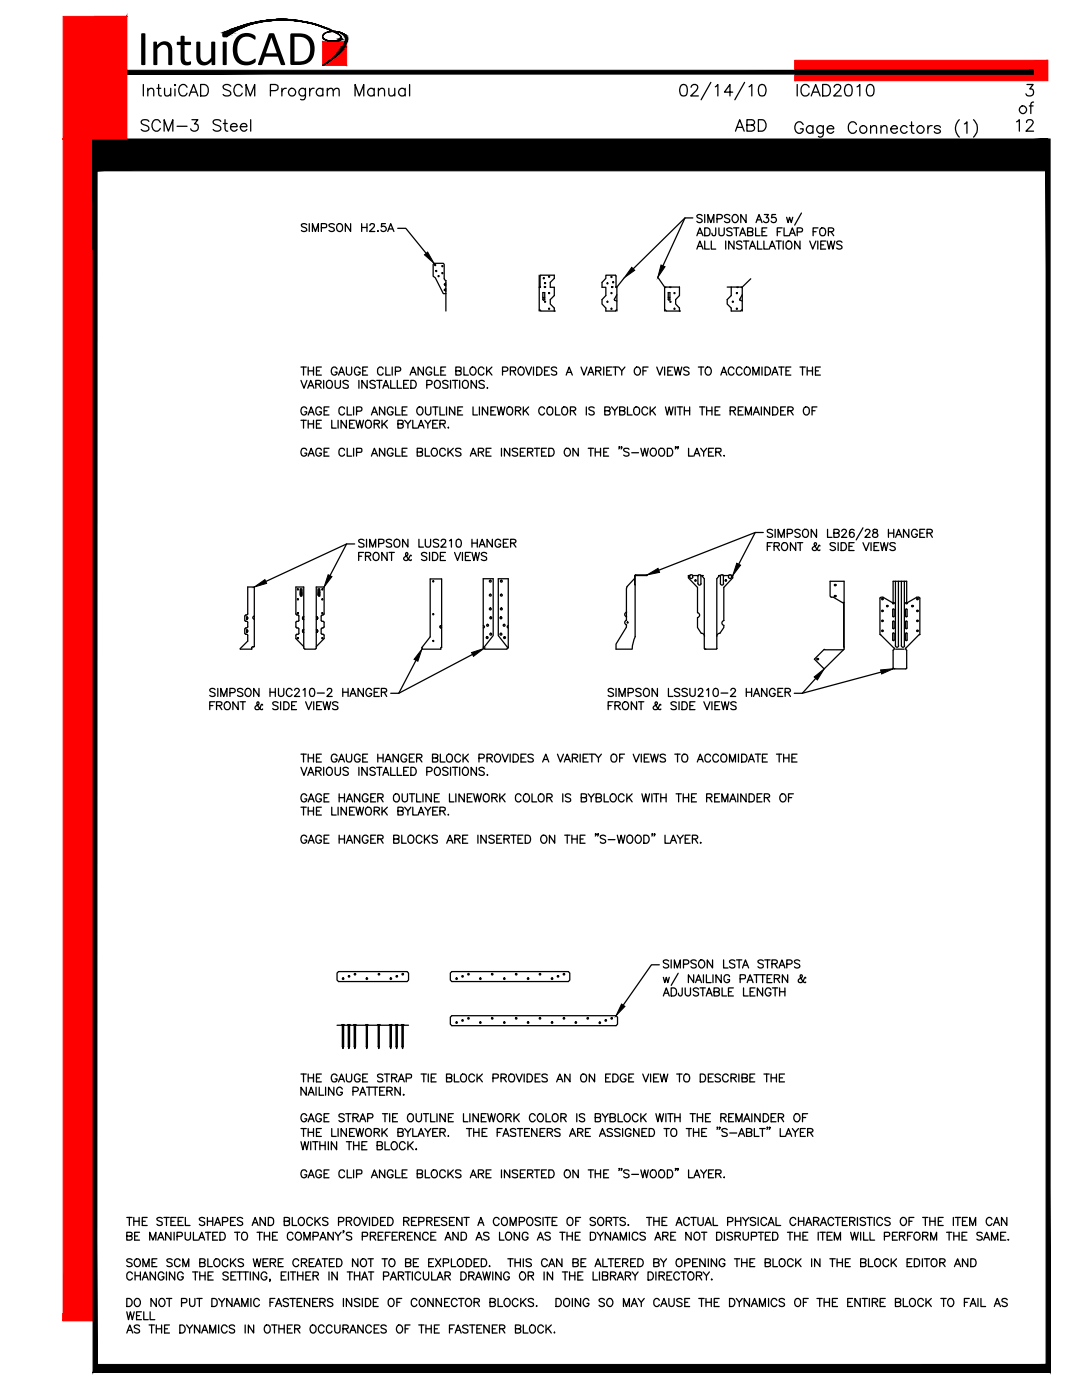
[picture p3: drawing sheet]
<svg xmlns="http://www.w3.org/2000/svg" width="216mm" height="279mm" viewBox="0 0 216 279" stroke-linecap="round" stroke-linejoin="round" font-family="sans-serif">
<defs><g id="words">
<text font-size="10" x="27.3" y="13">IntuiCAD</text>
</g></defs>
<!-- layer: S-WOOD -->
<g fill="none" stroke="#000" stroke-width=".25">
<path d="M88.6 55.6v-2.8l-.1-.3h-1.9l-.2 .3v2.3l.5 .3 1.6 3.2h.3M88.7 57.8h.3M88.7 57.9h.3M88.7 57.9l.3 .2M88.7 55.6l.3 .4v6.1M88.8 58.6h.2M89 56.8h-.3l.3 .3M89 56.7h-.3v.1M89 57.5l-.3 .4M89 56.4l-.3 .3M107.6 54.9v7.2M107.6 57.4h.2"/>
<path d="M107.8 55.1v2.1M107.8 55.1l.1-.2h2.7v.7l-.8 .8v.9h.8v1.7l-.8 .8v.9l.8 .8v.6M107.8 57.2v.1M108.3 58.4h.4v1.4l-.2 .2-.2-.2zM108.3 59.3l.2 .2M108.5 59.4h.1M108.7 57.4h.1M108.7 57.2h.1M108.7 57.2v.1M108.7 59.3l-.2 .2M108.8 57.2v.1M122.1 57.4h.1"/>
<path d="M122.1 57.2h.1M122.1 57.2v.1M122.2 57.2v.1M122.6 59.7l.1 .2M122.6 59.9l.5 .2M122.8 54.9l.1 2.3M122.8 55l-1.9-.1v.7l-.8 .8v.9h.8v1.7l-.8 .8v.9l.8 .8v.6h1.9l.3-.2M122.9 57.2v.1M122.9 57.4h.2M123.1 58.8l-.5 .9M124.6 55.4l-1.5 1.9v4.8M131.3 55.3l1.3 2v4.8"/>
<path d="M132.6 57.4h.2M132.8 57.3h2.8v1.7l-.8 .8v.9l.8 .8v.6M132.9 57.3h-.1M133.3 58.4h.4v1.4l-.2 .2-.2-.2zM133.3 59.3l.2 .2 .2-.2M133.6 57.3h.1M133.7 57.4h.1M133.9 57.3h-.1M145.1 57.3h2.8M145.9 57.3v1.7l-.8 .8v.9l.8 .8v.6h1.9M147.1 57.3h.1M147.1 57.4h.1"/>
<path d="M147.3 57.3h-.1M147.6 59.7l.1 .2 .4 .2M147.9 57.3h.1M147.9 57.4h.2M148.1 58.8l-.5 .9M149.8 55.6l-1.7 1.7v4.8M107.6 61.9l.3 .2h2.7M110.6 62.1h.1M132.6 61.9h.1M132.7 61.9l.2 .2h2.7M135.6 62.1h.1M148 61.9h.1"/>
<path d="M148 61.9l-.1 .2M59.9 118.8l.2 .1-.2-.1M59.9 118.5h.1M59.9 118.8v-1.3h.3v1.3l-.1 .1M60.1 118.9h.1M60.2 118.5l-.2 .1M60.2 118.3h-.3M63.5 118.5l.1 .1M63.5 118.3h.3M63.6 118.6l.2-.1-.1 .1M63.7 118.9h.1M63.8 118.8l-.1 .1 .1-.1"/>
<path d="M63.8 118.8v-1.3h-.3v1.3l.2 .1M85.8 115.5h2.3v13.7h-.1v.4h-3.8v-.4l1.6-2.1zM125 117.4v6.4M125.2 117.1l-.2 .3M126.8 116.8l-.2-.2v-1.2l-1.5 1.7M126.8 114.7h2.3v.2h-2.3M126.8 114.8l-.1 .1 .1 12.1-.5 1.5-.2 1M126.8 114.7l-.2 .2v.5M137.6 115v.2M137.6 115.1a.32 .32 0 0 0 .3 .4 .32 .32 0 0 0 .3-.3M137.7 114.9h-.3v.4l1.8 1.9v5.1a.49 .49 0 0 1 .4 .5 .49 .49 0 0 1-.4 .4v2l.7 1.2M138.2 114.9h1.1"/>
<path d="M138.2 115v.2M138.2 115a.32 .32 0 0 0-.3-.3 .32 .32 0 0 0-.3 .3M139.3 116.4a.32 .32 0 0 0 .3 .4 .32 .32 0 0 0 .3-.3M139.8 114.9h.4l.3 .6v13.9M139.9 115v1.5M139.9 115a.32 .32 0 0 0-.3-.3 .32 .32 0 0 0-.3 .3v1.5M140.2 114.9h.1M143.4 114.9h.1M143.4 114.9h.4M143.4 114.9l-.4 .6v13.9M143.7 115v1.5M143.8 115a.32 .32 0 0 1 .3-.3 .32 .32 0 0 1 .3 .3l-.1 1.5"/>
<path d="M144.3 114.9h1.1M144.4 116.4a.32 .32 0 0 1-.3 .4 .32 .32 0 0 1-.3-.3M145.9 114.9h.3v.4l-1.8 1.9v6.6M146 115v.2M146 115a.32 .32 0 0 0-.3-.3 .32 .32 0 0 0-.3 .3v.2M146 115.1a.32 .32 0 0 1-.3 .4 .32 .32 0 0 1-.3-.3M166.6 116.9h.1M166.7 118.8l-.2 .1 .2 .2M166.7 116.6l-.2 .1 .1 .2M166.8 118.8l.1 .1-.1 .2M166.8 116.6l.1 .1-.1 .2M176 119.4l.3 .1-.3 .2"/>
<path d="M176 119.4l-.1 .1 .1 .1M178.7 116v12.9M179.3 116v12.9M179.9 116v12.9M180.5 116v12.9M183 119.4l.2 .1-.2 .2M183 119.4l-.1 .1 .1 .1M48.8 123v.8M48.8 125.5v.9M48.9 126.4l.2 .2M48.9 123.8l.2 .2M49.1 122.7l.3-.2v-5.3h1.3v11.8l-.2 .1"/>
<path d="M49.1 126.6l.3 .2M49.1 124l.3 .1v.1v.9l-.2 .2M49.1 125.3h.1M49.1 125.3l-.2 .2M49.1 122.7l-.2 .2M49.3 126.2h-.1M49.4 123.2l-.2-.1v.6M49.4 125.7h-.2v.6M49.4 123.5l-.2 .1M49.4 126.1l-.1 .1M49.4 123.2h.1M49.4 125.7v.4"/>
<path d="M49.4 123.2v.3M49.4 126.8v1.1l-1.5 1.7h2.3l.1-.5M50.6 129.1h-.2M50.8 123a.32 .32 0 0 0-.4 .3 .32 .32 0 0 0 .4 .3M59 126.8v.6l1.6 1.6M59.2 125.3h.2M59.4 126.6l-.4 .2M59.4 124l-.3 .1-.1 .1v.9l.2 .2M59.4 122.7l-.4-.2v-5.3h1.6v12.1M59.4 125.3l.2 .2v.9l-.2 .2M59.4 122.7l.2 .2M59.6 123v.8"/>
<path d="M59.6 123.8l-.2 .2M60.4 123.3l.1 .3M60.5 123.3h-.1M60.5 125.7a.32 .32 0 0 0-.1 .3 .32 .32 0 0 0 .2 .3M60.5 126.2h.1M60.5 123.6h.1M60.5 125.8l-.1 .2 .2 .1M60.5 123.2h.1M60.6 125.8h-.1M60.6 123.2h-.1M60.6 123.5v.1M60.6 123.1a.29 .29 0 0 0-.2 .3 .29 .29 0 0 0 .2 .3"/>
<path d="M60.6 125.7h-.1M60.6 125.6v.1M60.6 123v.1M60.6 125.7h.1M60.6 123.1v.1M60.6 129.3l.2 .2M60.8 129.6h2.1M63.1 129.3l-.2 .2M63.1 125.7h.1M63.1 123.1l.1 .1M63.1 125.6l.1 .1M63.1 123l.1 .1"/>
<path d="M63.2 123.1a.29 .29 0 0 1 .2 .3 .29 .29 0 0 1-.3 .3M63.2 125.7h.1M63.2 123.5l-.1 .1M63.2 125.8h.1M63.2 123.2h.1M63.2 126.2h.1M63.2 123.6h.1M63.2 125.7a.32 .32 0 0 1 .2 .3 .32 .32 0 0 1-.3 .3M63.3 125.8v.1M63.3 123.3h.1M63.3 126.1h-.2M63.3 123.5l-.1 .1"/>
<path d="M63.3 126v.1M63.3 123.4v.1M63.3 123.3v.1M63.3 125.9v.1M64.1 123v.8M64.1 123.8l.4 .2M64.5 125.3l-.4 .2v.9l.4 .2M64.5 122.7l-.4 .2M64.5 126.6l.2 .2M64.5 124l.2 .2v.9l-.2 .2M64.5 122.7l.2-.2v-5.3h-1.6v12.1M64.7 126.8v.6l-1.6 1.6"/>
<path d="M88 124.9v.5M88.1 124.9h-.3l-.1 .2 .1 .2h.3M96.4 129.2h.2l1.8-2.4v-11.3h-2v13.7M96.4 124.9l.3 .2-.3 .2M96.5 129.2l.3 .3M96.8 129.6h4.3M101.4 129.2h-.2l-1.8-2.4v-11.3h2v13.7l-.3 .3M101.4 124.9l-.2 .2 .2 .2M125 124.7v.5l-2.1 3.3v1.1h3.2M125 123.8a.49 .49 0 0 0-.3 .4 .49 .49 0 0 0 .3 .5M125 122.2a.49 .49 0 0 0-.3 .4 .49 .49 0 0 0 .3 .5M140 126.4a.61 .61 0 0 1 .6 .6"/>
<path d="M140.6 129.4l.1 .1M140.7 129.6h.1M140.7 129.6h2.2M143.1 129.4l-.1 .1M143.6 126.4a.61 .61 0 0 0-.6 .6M144.4 124.9v.3l-.8 1.2M144.5 123.8a.49 .49 0 0 0-.5 .5 .49 .49 0 0 0 .5 .5M163.1 131.7h.1M163.1 131.6v-.2h.2l-.1 .2M164.5 129.6h.1M164.6 129.7h3.7M168.1 120.3l-1.8-1.1h-.5l-.2-.2v-3h2.8v13.6l-3.9 3.9-2-2 1.9-1.9"/>
<path d="M168.2 120.2h.2M168.2 120.2v.1M168.3 120.2v8.9M168.3 129.1l.2 .1M175.7 126.7l2.7 2.6M176 125.8h.2v.2M176 123.8h.2v.2M176 121.8h.2v.2M176 126h.1M176 124.1h.1M176 122.1h.1M176 125.8l-.1 .1 .1 .1"/>
<path d="M176 123.8l-.1 .1 .1 .1M176 121.8l-.1 .1 .1 .1M177.1 120.8l-.2 .1 .2 .2M177.1 120.8l.1 .1-.1 .1M178.1 120.3l-1.9-1.1h-.4l-.2 .2v7.2l.1 .1M178.1 127.7v-1.3l.2-.1 .1 .1v1.3M178.1 124.1v1.2l.2 .2 .1-.2v-1.2M178.1 123v-1.3l.2-.2 .1 .2v1.3M178.1 127.7l.2 .2 .1-.2M178.1 123l.2 .1 .1-.1M178.3 133.3l.1 .2h2.3l.2-.2M178.4 129.6l-.2 .2v3.5"/>
<path d="M178.4 129.3v.3M178.4 124.1l-.1-.2-.2 .2M178.7 128.9a.32 .32 0 0 0 .3 .3 .32 .32 0 0 0 .3-.3M178.7 129.6h1.7M179.9 128.9a.32 .32 0 0 0 .3 .3 .32 .32 0 0 0 .3-.3M180.7 127.7v-1.3l.2-.1 .1 .1v1.3M180.7 124.1v1.2l.2 .2 .1-.2v-1.2M180.7 123v-1.3l.2-.2 .1 .2v1.3M180.7 127.7l.2 .2 .1-.2M180.7 123l.2 .1 .1-.1M180.7 129.6l.2 .2v3.5M180.8 129.3v.3"/>
<path d="M180.8 120.2h.1v-4.2h-2.7v4.2l.3 .1-.3 .2-.1-.2M180.8 120.5l2.2-1.3h.3l.2 .2v7.2M180.8 120.2l-.1 .1 .1 .2M181 124.1l-.1-.2-.2 .2M182.1 120.8l-.2 .1 .2 .2M182.2 120.8l.1 .1-.1 .1M183 125.8h.2l-.1 .2M183 123.8h.2l-.1 .2M183 121.8h.2l-.1 .2M183 126h.1M183 124.1h.1M183 122.1h.1"/>
<path d="M183 125.8l-.1 .1 .1 .1M183 123.8l-.1 .1 .1 .1M183 121.8l-.1 .1 .1 .1M183.4 126.7l-2.7 2.6M183.6 126.6l-.2 .1M67.3 194.2l.2-.3h13.7l.3 .3v1.4l-.3 .3h-13.7l-.2-.3zM89.9 194.2l.3-.3h23.2l.3 .3v1.4l-.3 .3h-23.2l-.3-.3zM67.3 204.6h14.2M89.9 203l.3-.3h32.7l.3 .3v1.4l-.3 .3h-32.7l-.3-.3z"/>
<circle cx="86.8" cy="52.9" r=".11"/>
<circle cx="87" cy="54.1" r=".11"/>
<circle cx="87.5" cy="55.1" r=".11"/>
<circle cx="88.3" cy="53.1" r=".11"/>
<circle cx="88.3" cy="54.5" r=".11"/>
<circle cx="108.5" cy="55.5" r=".11"/>
<circle cx="108.8" cy="56.5" r=".11"/>
<circle cx="109.6" cy="58.5" r=".11"/>
<circle cx="109.6" cy="55.2" r=".11"/>
<circle cx="121.2" cy="56.6" r=".11"/>
<circle cx="122" cy="55.3" r=".11"/>
<circle cx="122" cy="58.5" r=".11"/>
<circle cx="122.4" cy="56.3" r=".11"/>
<circle cx="134.6" cy="58.5" r=".11"/>
<circle cx="147" cy="58.5" r=".11"/>
<circle cx="108.8" cy="60.2" r=".11"/>
<circle cx="109.6" cy="61.6" r=".11"/>
<circle cx="121.2" cy="60.2" r=".11"/>
<circle cx="122" cy="61.6" r=".11"/>
<circle cx="133.8" cy="60.2" r=".11"/>
<circle cx="134.6" cy="61.6" r=".11"/>
<circle cx="146.2" cy="60.2" r=".11"/>
<circle cx="147" cy="61.6" r=".11"/>
<circle cx="59.4" cy="117.6" r=".11"/>
<circle cx="59.4" cy="119.6" r=".11"/>
<circle cx="64.3" cy="117.6" r=".11"/>
<circle cx="64.3" cy="119.6" r=".11"/>
<circle cx="86.5" cy="116" r=".11"/>
<circle cx="97.8" cy="116" r=".19"/>
<circle cx="97.8" cy="118.8" r=".19"/>
<circle cx="100" cy="116" r=".19"/>
<circle cx="100" cy="118.8" r=".19"/>
<circle cx="138.8" cy="115.9" r=".15"/>
<circle cx="144.8" cy="115.9" r=".15"/>
<circle cx="59.4" cy="127.4" r=".11"/>
<circle cx="59.4" cy="122.4" r=".11"/>
<circle cx="64.3" cy="127.4" r=".11"/>
<circle cx="64.3" cy="122.4" r=".11"/>
<circle cx="86.5" cy="122.6" r=".11"/>
<circle cx="86.5" cy="127.9" r=".11"/>
<circle cx="97.2" cy="127.2" r=".19"/>
<circle cx="97.3" cy="124.8" r=".19"/>
<circle cx="97.8" cy="121.5" r=".19"/>
<circle cx="97.9" cy="123.3" r=".19"/>
<circle cx="97.9" cy="126.6" r=".19"/>
<circle cx="100" cy="126.6" r=".19"/>
<circle cx="100" cy="123.3" r=".19"/>
<circle cx="100" cy="121.5" r=".19"/>
<circle cx="100.6" cy="124.8" r=".19"/>
<circle cx="100.7" cy="127.2" r=".19"/>
<circle cx="125.2" cy="124.2" r=".11"/>
<circle cx="68.5" cy="195.3" r=".15"/>
<circle cx="69.6" cy="194.9" r=".15"/>
<circle cx="70.8" cy="194.4" r=".15"/>
<circle cx="73.2" cy="195.3" r=".15"/>
<circle cx="75.6" cy="194.4" r=".15"/>
<circle cx="78" cy="195.3" r=".15"/>
<circle cx="79.2" cy="194.9" r=".15"/>
<circle cx="80.4" cy="194.4" r=".15"/>
<circle cx="91.1" cy="195.3" r=".15"/>
<circle cx="92.3" cy="194.9" r=".15"/>
<circle cx="93.5" cy="194.4" r=".15"/>
<circle cx="95.8" cy="195.3" r=".15"/>
<circle cx="98.2" cy="194.4" r=".15"/>
<circle cx="100.6" cy="195.3" r=".15"/>
<circle cx="103" cy="194.4" r=".15"/>
<circle cx="105.4" cy="195.3" r=".15"/>
<circle cx="107.7" cy="194.4" r=".15"/>
<circle cx="110.2" cy="195.3" r=".15"/>
<circle cx="111.3" cy="194.9" r=".15"/>
<circle cx="112.5" cy="194.4" r=".15"/>
<circle cx="91.1" cy="204.1" r=".15"/>
<circle cx="92.3" cy="203.7" r=".15"/>
<circle cx="93.5" cy="203.2" r=".15"/>
<circle cx="95.8" cy="204.1" r=".15"/>
<circle cx="98.2" cy="203.2" r=".15"/>
<circle cx="100.6" cy="204.1" r=".15"/>
<circle cx="103" cy="203.2" r=".15"/>
<circle cx="105.4" cy="204.1" r=".15"/>
<circle cx="107.7" cy="203.2" r=".15"/>
<circle cx="110.2" cy="204.1" r=".15"/>
<circle cx="112.5" cy="203.2" r=".15"/>
<circle cx="114.9" cy="204.1" r=".15"/>
<circle cx="117.3" cy="203.2" r=".15"/>
<circle cx="119.7" cy="204.1" r=".15"/>
<circle cx="120.9" cy="203.7" r=".15"/>
<circle cx="122.1" cy="203.2" r=".15"/>
</g>
<!-- layer: S-ABLT -->
<g fill="none" stroke="#000" stroke-width=".25">
<path d="M68.2 204.6h.5M68.3 204.6v4.2l.1 .5 .2-.5v-4.2M68.3 208.8h.3M69.4 204.6h.5M69.5 204.6v4.2l.1 .5 .2-.5v-4.2M69.5 208.8h.3M70.6 204.6h.5M70.7 204.6v4.2l.1 .5 .1-.5v-4.2M70.7 208.8h.2M73 204.6h.4M73.1 204.6l.1 4.7 .1-.5v-4.2M73.1 208.8h.2"/>
<path d="M75.3 204.6h.5M75.5 204.6v4.2l.1 .5 .1-4.7M75.5 208.8h.2M77.7 204.6h.5M77.8 204.6v4.2l.2 .5 .1-.5v-4.2M77.8 208.8h.3M78.9 204.6h.5M79 204.6v4.2l.1 .5 .2-.5v-4.2M79 208.8h.3M80.1 204.6h.5M80.2 204.6v4.2l.1 .5 .2-.5v-4.2M80.2 208.8h.3"/>
</g>
<!-- layer: S-TEXT -->
<g fill="none" stroke="#000" stroke-width=".25">
<path d="M61.2 44.8a.6 .6 0 0 0-1.1 .2l.2 .2 .7 .3a.34 .34 0 0 1 0 .6 .72 .72 0 0 1-.9-.1M61.7 44.6v1.6M62.3 46.2v-1.6l.6 1.6 .6-1.6v1.6M64.1 45.4h1v-.6l-1-.2v1.6M66.7 44.8a.6 .6 0 0 0-1.1 .2l.3 .3 .7 .2 .1 .5a.73 .73 0 0 1-1.1 0M67.3 44.8a.59 .59 0 0 1 .7-.2 .59 .59 0 0 1 .4 .6 .69 .69 0 0 1-.8 1l-.3-.2-.1-.4zM70 44.6v1.6l-1.1-1.6v1.6M72.2 44.6v1.6M72.2 45.4h1M73.2 44.6v1.6M73.8 45l.3-.4 .5 .1 .1 .2v.3l-1 1h1.1M75.3 46.1h.2z"/>
<path d="M76.9 44.6h-.8v.7a.56 .56 0 0 1 .8 0 .56 .56 0 0 1-.1 .8 .56 .56 0 0 1-.8-.2M77.4 46.2l.6-1.6 .6 1.6M77.6 45.7h.7M79.4 45.6h1.6l4 5M136.7 43.5l-10.3 10.2M138.2 43.5h-1.5l-4.4 9.6M139.1 47l.5-1.5 .7 1.5M139.1 49.7l.5-1.6 .7 1.6M139.3 46.5h.7M139.3 49.2h.7M140.1 43.1a.59 .59 0 0 0-.6-.3 .59 .59 0 0 0-.4 .4l.1 .2 .7 .3 .2 .5a.65 .65 0 0 1-1 0M140.6 45.5h.6a.84 .84 0 0 1 .5 .8 .84 .84 0 0 1-.5 .7h-.6z"/>
<path d="M140.6 48.1v1.6h.9M140.6 42.8v1.6M141.3 44.4v-1.6l.5 1.6 .6-1.6v1.6M141.9 48.1v1.6h.9M142.8 45.5l-.1 1.5h-.5l-.1-.5M143.1 43.7l.9-.1 .1-.5-.4-.3h-.6v1.6M143.5 45.5v1.1a.54 .54 0 0 0 .5 .5 .54 .54 0 0 0 .5-.5v-1.1M144.8 48.1v1.6M145.6 43.1a.59 .59 0 0 0-.6-.3 .59 .59 0 0 0-.4 .4l.1 .2 .8 .3 .1 .5a.65 .65 0 0 1-1 0M146.1 45.7a.6 .6 0 0 0-1.1 .2l.3 .3 .6 .2 .2 .2-.2 .4h-.5l-.4-.2M146.4 42.9a.8 .8 0 0 1 .9 .5 .8 .8 0 0 1-.5 1 .84 .84 0 0 1-.7-.6 .84 .84 0 0 1 .3-.9zM146.4 45.5h1"/>
<path d="M146.5 48.1v1.6l-1.1-1.6v1.6M146.9 45.5v1.5M147.6 47l.6-1.5 .6 1.5M147.8 46.5h.8M148 48.4a.59 .59 0 0 0-.5-.3 .59 .59 0 0 0-.5 .4l.1 .2 .8 .3 .1 .5a.71 .71 0 0 1-1 0M148.4 48.1h1M148.9 42.8v1.6l-1.1-1.6v1.6M148.9 48.1v1.6M149.2 46.2h.9l.1-.3-.1-.3-.9-.1v1.5h.9l.1-.5-.1-.2-.3-.1M149.5 49.7l.6-1.6 .7 1.6M149.8 49.2h.7M150.8 45.5v1.5h.9"/>
<path d="M150.9 44.4l.6-1.6 .5 1.6M151.1 43.9h.7M151.2 48.1v1.6h.8M152 46.2h.6M152.4 48.1v1.6h.9M152.5 42.8h.8l-.4 .6a.52 .52 0 0 1 .5 .8 .52 .52 0 0 1-.9 .1l-.2-.2M153 45.5h-1v1.5h1M153.5 49.7l.6-1.6 .6 1.6M153.7 49.2h.8M154.8 42.8h-.8v.7a.56 .56 0 0 1 .8 0 .56 .56 0 0 1-.1 .8 .56 .56 0 0 1-.8-.2M154.8 48.1h1.1M155.1 46.2h.6"/>
<path d="M155.4 48.1v1.6M156.1 45.5h-1v1.5M156.3 48.1v1.6M156.4 45.5v1.5h.9M157 43.4l.3 1 .3-1 .3 1 .3-1M157 48.4l.1-.2a.78 .78 0 0 1 .9 .3 .78 .78 0 0 1-.1 1 .59 .59 0 0 1-.7 .2 .59 .59 0 0 1-.4-.6zM157.5 47l.6-1.5 .6 1.5M157.7 46.5h.8M159.1 46.3l.9-.1 .1-.2-.1-.4-.9-.1v1.5M159.6 48.1v1.6l-1-1.6v1.6M159.9 42.5l-1.3 2.4M161.6 48.1l.6 1.6 .6-1.6"/>
<path d="M162.2 46.2h.6M163.2 48.1v1.6M163.2 45.5h-1v1.5M163.7 45.7a.59 .59 0 0 1 .7-.2 .59 .59 0 0 1 .3 .6v.4a.59 .59 0 0 1-.5 .6 .59 .59 0 0 1-.6-.6zM163.8 48.9h.6M164.7 48.1h-.9v1.6h.9M165 48.1l.4 1.6 .4-1.6 .4 1.6 .4-1.6M165.3 46.2h.9l.2-.3-.1-.3-1-.1v1.5M165.8 46.2l.6 .8M168 48.4a.59 .59 0 0 0-.6-.3 .59 .59 0 0 0-.5 .4l.2 .2 .7 .3 .2 .5a.73 .73 0 0 1-1.1 0M60.1 75.9l.5 1.6 .6-1.6M60.1 73.3h1"/>
<path d="M60.6 73.3v1.6M61.4 77.5l.6-1.6 .6 1.6M61.5 73.3v1.6M61.5 74h1.1M61.6 77h.8M62.6 73.3v1.6M63 76.7l.9-.1 .2-.4-.4-.3h-.7v1.6M63.1 74h.6M63.5 76.7l.6 .8M64.1 73.3h-1v1.6h1M64.6 75.9v1.6M65.3 76.1a.59 .59 0 0 1 .6-.2 .59 .59 0 0 1 .4 .6v.4a.59 .59 0 0 1-.6 .6 .59 .59 0 0 1-.6-.6z"/>
<path d="M66.9 75.9v1.2a.54 .54 0 0 0 .5 .4 .54 .54 0 0 0 .5-.4v-1.2M67.3 73.6a.59 .59 0 0 0-.7-.3 .59 .59 0 0 0-.5 .6v.4a.57 .57 0 0 0 .6 .6 .57 .57 0 0 0 .6-.6h-.4M67.5 74.9l.6-1.6 .6 1.6M67.8 74.3h.7M69.1 73.3v1.1a.53 .53 0 0 0 .5 .5 .53 .53 0 0 0 .6-.5v-1.1M69.5 76.1a.6 .6 0 0 0-1.1 .2l.3 .3 .7 .2 .1 .3-.1 .3-.6 .1-.4-.2M71.6 75.9v1.6M71.9 73.6a.59 .59 0 0 0-.7-.4 .59 .59 0 0 0-.5 .7v.4a.57 .57 0 0 0 .6 .6 .57 .57 0 0 0 .6-.6h-.4M72.4 74h.6M73.3 75.9v1.6l-1.1-1.6v1.6M73.3 73.3h-.9v1.6h.9M74.9 76.1a.6 .6 0 0 0-1.1 .2l.3 .3 .6 .2 .2 .3-.2 .3-.5 .1-.4-.2"/>
<path d="M75.2 75.9h1M75.7 75.9v1.6M76.4 77.5l.6-1.6 .6 1.6M76.4 73.6a.57 .57 0 0 0-.6-.4 .57 .57 0 0 0-.5 .7 .7 .7 0 0 0 .8 1l.3-.4M76.6 77h.8M77 73.3v1.6h.9M78 75.9v1.6h.9M78.3 73.3v1.6M78.9 74.1l1-.1v-.6l-.3-.1h-.7v1.6M79.3 75.9v1.6h.9M80.5 76.7h.6M81.5 75.9h-1v1.6h1"/>
<path d="M81.8 74.9l.7-1.6 .5 1.6M82 75.9h.5a.82 .82 0 0 1 .6 .8 .82 .82 0 0 1-.6 .8h-.5zM82.1 74.3h.7M84.5 73.3v1.6l-1.1-1.6v1.6M85.2 76.8l.8-.1 .2-.5-.4-.3h-.6v1.6M86.1 73.6a.59 .59 0 0 0-.6-.3 .59 .59 0 0 0-.5 .6v.4a.57 .57 0 0 0 .6 .6 .57 .57 0 0 0 .5-.6h-.3M86.7 73.3v1.6h.9M86.8 76.1a.59 .59 0 0 1 .7-.2 .59 .59 0 0 1 .4 .6v.4a.59 .59 0 0 1-.6 .6 .59 .59 0 0 1-.6-.6zM88 74h.5M88.9 73.3h-.9v1.6h.9M89.4 76.1a.6 .6 0 0 0-1.1 .2l.2 .2 .7 .3 .2 .3-.2 .3h-.7l-.2-.1M89.9 75.9v1.6"/>
<path d="M90.3 75.9h1M90.8 75.9v1.6M91 74h.9l.1-.6-.4-.1h-.6v1.6h.6l.4-.2v-.5l-.4-.2M91.7 75.9v1.6M92.4 76.1l.3-.2a.78 .78 0 0 1 .8 .8 .78 .78 0 0 1-.8 .8l-.1-.1a1.08 1.08 0 0 1-.2-1.3zM92.6 73.3v1.6h.9M93.9 73.5l.2-.2a.77 .77 0 0 1 .9 .4 .77 .77 0 0 1-.2 .9 .59 .59 0 0 1-.7 .2 .59 .59 0 0 1-.3-.5zM95.1 75.9v1.6l-1.1-1.6v1.6M96.5 73.6a.57 .57 0 0 0-.6-.4 .57 .57 0 0 0-.5 .7 .7 .7 0 0 0 .8 1l.3-.4M96.6 76.1a.6 .6 0 0 0-1 .2l.3 .3 .6 .2 .1 .3-.1 .3-.5 .1-.4-.2M97.1 73.3v1.6M97.3 77.4v.1z"/>
<path d="M97.5 74l.7 .9M98.2 73.3l-1.1 1M100.3 74.1l.9-.1v-.6l-.2-.1h-.7v1.6M101.8 74h1l.1-.6-.3-.1h-.8v1.6M102.4 74l.5 .9M103.7 73.3a.8 .8 0 0 1 .9 .6 .8 .8 0 0 1-.5 1 .84 .84 0 0 1-.8-.6 .84 .84 0 0 1 .4-1zM104.9 73.3l.6 1.6 .6-1.6M106.5 73.3v1.6M107.1 73.3a.87 .87 0 0 1 1 .4 .87 .87 0 0 1-.2 1.1l-.8 .1zM108.7 74h.5M109.6 73.3h-.9v1.6h.9M111.1 73.5a.59 .59 0 0 0-.6-.3 .59 .59 0 0 0-.5 .4l.3 .4 .6 .2 .2 .4a.73 .73 0 0 1-1.1 0"/>
<path d="M113 74.9l.6-1.6 .6 1.6M113.2 74.3h.7M115.9 73.3l.6 1.6 .6-1.6M117.3 74.9l.6-1.6 .6 1.6M117.5 74.3h.8M118.9 74h.9l.1-.3-.1-.4h-.9v1.6M119.4 74l.5 .9M120.5 73.3v1.6M121.1 74h.6M122 73.3h-.9v1.6h.9M122.3 73.3h1M122.8 73.3v1.6"/>
<path d="M123.5 73.3l.6 .7v.9M124.7 73.3l-.6 .7M126.7 73.5l.2-.2a.77 .77 0 0 1 .9 .4 .77 .77 0 0 1-.2 .9 .59 .59 0 0 1-.6 .2 .59 .59 0 0 1-.4-.5zM128.3 74h.6M129.3 73.3h-1v1.6M131 73.3l.6 1.6 .6-1.6M132.6 73.3v1.6M133.3 74h.5M134.2 73.3h-.9v1.6h.9M134.5 73.3l.4 1.6 .4-1.6 .4 1.6 .3-1.6M137.5 73.5a.65 .65 0 0 0-1.1 0l.2 .4 .8 .4 .1 .3a.73 .73 0 0 1-1.1 0M139.3 73.3h1.1"/>
<path d="M139.9 73.3v1.6M141 73.3a.8 .8 0 0 1 1 .6 .8 .8 0 0 1-.5 1 .84 .84 0 0 1-.8-.6 .84 .84 0 0 1 .3-1zM143.8 74.9l.6-1.6 .6 1.6M144 74.3h.8M146.5 73.6a.59 .59 0 0 0-.7-.3 .59 .59 0 0 0-.5 .6v.4a.59 .59 0 0 0 .5 .6 .59 .59 0 0 0 .7-.4M148.1 73.6a.59 .59 0 0 0-.7-.4 .59 .59 0 0 0-.5 .7v.4a.59 .59 0 0 0 .5 .6 .59 .59 0 0 0 .7-.4M148.8 73.3a.8 .8 0 0 1 1 .6 .8 .8 0 0 1-.5 1 .84 .84 0 0 1-.8-.6 .84 .84 0 0 1 .3-1zM150.2 74.9v-1.6l.7 1.6 .6-1.6v1.6M152 73.3v1.6M152.7 73.3a.86 .86 0 0 1 .9 .3 .86 .86 0 0 1 0 1l-.4 .3h-.5zM154 74.9l.6-1.6 .6 1.6M154.2 74.3h.8"/>
<path d="M155.4 73.3h1M155.9 73.3v1.6M156.8 74h.6M157.8 73.3h-1v1.6h1M159.6 73.3h1.1M160.1 73.3v1.6M161.1 74h1M161.1 73.3v1.6M162.1 73.3v1.6M162.7 74h.6M163.7 73.3h-1v1.6h1M60.1 83.9h1"/>
<path d="M60.6 83.9v1.5M61.2 81.6a.59 .59 0 0 0-.7-.4 .59 .59 0 0 0-.4 .6v.4a.58 .58 0 0 0 .5 .6 .58 .58 0 0 0 .6-.6h-.4M61.2 89.8a.59 .59 0 0 0-.7-.3 .59 .59 0 0 0-.4 .6v.3a.57 .57 0 0 0 .5 .6 .57 .57 0 0 0 .6-.6h-.4M61.5 82.8l.6-1.6 .6 1.6M61.5 91l.6-1.5 .6 1.5M61.5 83.9v1.5M61.5 84.6h1.1M61.7 82.3h.8M61.7 90.5h.8M62.6 83.9v1.5M63.1 84.6h.6M64.1 81.6a.56 .56 0 0 0-.6-.4 .56 .56 0 0 0-.5 .6 .69 .69 0 0 0 .2 .8 .69 .69 0 0 0 .7 .1l.2-.5h-.4"/>
<path d="M64.1 83.9h-1v1.5h1M64.1 89.8a.56 .56 0 0 0-.6-.3 .56 .56 0 0 0-.5 .6 .69 .69 0 0 0 .7 .9 .45 .45 0 0 0 .4-.6h-.4M64.7 82h.6M64.7 90.2h.6M65.6 81.2h-.9v1.6h.9M65.6 89.5h-.9v1.5h.9M66.2 83.9v1.5h.9M67.5 83.9v1.5M68.7 81.6a.56 .56 0 0 0-.6-.4 .56 .56 0 0 0-.5 .6 .69 .69 0 0 0 .2 .8 .69 .69 0 0 0 .7 .1l.2-.3M68.7 89.8a.56 .56 0 0 0-.6-.3 .56 .56 0 0 0-.5 .6 .69 .69 0 0 0 .8 .9l.3-.4M69.1 83.9v1.5l-1-1.5v1.5M69.3 81.2v1.6h.9"/>
<path d="M69.3 89.5v1.5h.9M69.8 84.6h.5M70.6 81.2v1.6M70.6 89.5v1.5M70.7 83.9h-.9v1.5h.9M71 83.9l.4 1.5 .4-1.5 .4 1.5 .3-1.5M71.1 82.1l1-.1 .1-.6-.3-.2h-.8v1.6M71.1 90.3l1-.1 .1-.6-1.1-.1v1.5M73.1 84.1l.1-.2a.79 .79 0 0 1 1 .6 .79 .79 0 0 1-.6 .9 .81 .81 0 0 1-.7-.4 .81 .81 0 0 1 .2-.9zM74.1 82.8l.6-1.6 .6 1.6M74.1 91l.6-1.5 .6 1.5M74.3 82.3h.8"/>
<path d="M74.3 90.5h.8M74.7 84.6h.9l.1-.3-.1-.3-.9-.1v1.5M75.2 84.6l.5 .8M76.2 83.9v1.5M76.6 84.6l.7 .8M76.8 81.2v1.6l-1.1-1.6v1.6M76.8 89.5v1.5l-1.1-1.5v1.5M77.3 83.9l-1.1 1M78.4 81.6a.59 .59 0 0 0-.6-.4 .59 .59 0 0 0-.5 .6v.4a.58 .58 0 0 0 .6 .6 .58 .58 0 0 0 .5-.6h-.4M78.4 89.8a.59 .59 0 0 0-.6-.3 .59 .59 0 0 0-.5 .6v.3a.57 .57 0 0 0 .6 .6 .57 .57 0 0 0 .5-.6h-.4M78.9 81.2v1.6h1M78.9 89.5v1.5h1"/>
<path d="M79.4 84.6h.9l.2-.3-.2-.4h-.9v1.5h.9l.2-.5-.2-.2-.2-.1M80.2 82h.6M80.2 90.2h.6M80.8 83.9l.6 .7v.8M81.2 81.2h-1v1.6h1M81.2 89.5h-1v1.5h1M82 83.9l-.6 .7M82.4 83.9v1.5h.9M83.3 90.2l.9-.1 .1-.2-.1-.4h-.9v1.5l.9-.1 .1-.4-.1-.2-.3-.1M83.3 81.4a.59 .59 0 0 1 .7-.2 .59 .59 0 0 1 .4 .6v.4a.62 .62 0 0 1-.6 .6 .62 .62 0 0 1-.6-.6zM83.4 85.4l.6-1.5 .6 1.5M83.6 84.9h.8"/>
<path d="M84.8 83.9l.6 .7v.8M84.9 89.5v1.5h.9M84.9 81.2v1.2a.53 .53 0 0 0 .5 .4 .53 .53 0 0 0 .6-.4v-1.2M86 83.9l-.6 .7M86.3 89.5a.78 .78 0 0 1 1 .4 .78 .78 0 0 1-.2 .9 .59 .59 0 0 1-.7 .2 .59 .59 0 0 1-.4-.6v-.3zM86.3 81.2h1.1M86.3 84.6h.7M86.9 81.2v1.6M87.4 83.9h-1.1v1.5h1.1M87.8 81.2v1.6h.9M87.8 84.6h.9l.1-.6-1-.1v1.5M88.3 84.6l.5 .8"/>
<path d="M88.8 89.8a.56 .56 0 0 0-.6-.3 .56 .56 0 0 0-.5 .6 .69 .69 0 0 0 .8 .9l.3-.4M89.1 81.2v1.6M89.4 85.4h.1zM89.4 89.5v1.5M89.8 90.1l.7 .9M90.5 89.5l-1.1 1M90.7 81.2v1.6l-1-1.6v1.6M91.3 82h.7M92 89.7l-.4-.2h-.6l-.1 .2 .1 .4 .9 .3 .1 .4a.73 .73 0 0 1-1.1 0M92.3 81.2h-1v1.6h1M93.8 91l.6-1.5 .7 1.5M94.1 90.5h.7"/>
<path d="M94.4 81.2v1.6h.9M95.4 90.2l.9-.1 .2-.2-.1-.3-1-.1v1.5M95.7 81.2v1.6M96 90.2l.5 .8M97 90.2h.6M97.3 81.2v1.6l-1-1.6v1.6M97.9 82h.6M98 89.5h-1v1.5h1M98.9 81.2h-1v1.6h1M99.2 81.2l.4 1.6 .4-1.6 .4 1.6 .3-1.6M100.1 89.5v1.5M101.2 81.4a.59 .59 0 0 1 .7-.2 .59 .59 0 0 1 .4 .6v.4a.6 .6 0 0 1-.6 .6 .6 .6 0 0 1-.6-.6z"/>
<path d="M101.7 89.5v1.5l-1-1.5v1.5M102.9 82l.8-.1 .2-.4-.4-.3h-.6v1.6M103.3 89.7l-.4-.2h-.5l-.2 .2 .2 .4 .8 .3 .1 .4a.73 .73 0 0 1-1.1 0M103.4 82l.5 .8M103.8 90.2h.6M104.4 81.2v1.6M104.8 89.5h-1v1.5h1M104.8 81.9l.7 .9M105.3 90.2l.9-.1 .1-.2-.1-.3-.9-.1v1.5M105.5 81.2l-1.1 1.1M105.8 90.2l.5 .8M106.6 89.5h1.1"/>
<path d="M107.1 89.5v1.5M108.1 90.2h.6M108.7 81.6a.59 .59 0 0 0-.7-.4 .59 .59 0 0 0-.5 .6v.4a.59 .59 0 0 0 .5 .6 .59 .59 0 0 0 .7-.4M109 89.5h-.9v1.5h.9M109.2 81.4a.59 .59 0 0 1 .7-.2 .59 .59 0 0 1 .4 .6 .69 .69 0 0 1-.1 .8 .69 .69 0 0 1-.8 .1l-.3-.5zM109.5 89.5h.5a.82 .82 0 0 1 .6 .7 .82 .82 0 0 1-.6 .8h-.5zM110.9 81.2v1.6h.8M112.2 81.4a.59 .59 0 0 1 .7-.2 .59 .59 0 0 1 .4 .6v.4a.6 .6 0 0 1-.6 .6 .6 .6 0 0 1-.6-.6zM112.9 89.5a.75 .75 0 0 1 .9 .7 .75 .75 0 0 1-.9 .7l-.3-.5v-.3zM113.8 82l.9-.1 .2-.4-.4-.3h-.7v1.6M114.3 82l.6 .8M115.4 89.5v1.5l-1.1-1.5v1.5"/>
<path d="M117 81.2v1.6M117.4 89.5h1M117.9 89.5v1.5M118.6 81.4a.6 .6 0 0 0-1.1 .2l.3 .3 .6 .2 .2 .5a.65 .65 0 0 1-1.1 0M118.8 90.2h1M118.8 89.5v1.5M119.8 89.5v1.5M120.5 90.2h.6M120.7 82l.9-.1 .1-.4-.3-.3h-.7v1.6l.9-.1 .1-.4-.3-.3M121.4 89.5h-.9v1.5h.9M122 81.2l.7 .8v.8M123.3 81.2l-.6 .8"/>
<path d="M123.6 82l.9-.1 .2-.4-.4-.3h-.7v1.6h.7l.3-.2 .1-.3-.4-.3M123.6 89.2h-.1h.1l-.1 .4M124.1 89.2h-.2h.2l-.2 .4M125.2 81.2v1.6h.9M125.5 89.7l-.4-.2h-.5l-.2 .2 .2 .4 .9 .3v.4a.73 .73 0 0 1-1.1 0M126.1 90.4h1.3M126.6 81.4a.59 .59 0 0 1 .6-.2 .59 .59 0 0 1 .4 .6 .69 .69 0 0 1-.1 .8 .69 .69 0 0 1-.8 .1l-.3-.5zM127.9 89.5l.4 1.5 .3-1.5 .4 1.5 .4-1.5M129.2 81.6a.59 .59 0 0 0-.6-.4 .59 .59 0 0 0-.5 .6v.4a.59 .59 0 0 0 .4 .6 .59 .59 0 0 0 .7-.4M129.7 81.2v1.6M129.9 89.7l.2-.2a.77 .77 0 0 1 .9 .4 .77 .77 0 0 1-.2 .9 .59 .59 0 0 1-.7 .2 .59 .59 0 0 1-.4-.6zM130.1 81.9l.7 .9"/>
<path d="M130.8 81.2l-1.1 1.1M131.6 89.7l.1-.2a.78 .78 0 0 1 .9 .4 .78 .78 0 0 1-.1 .9l-.3 .2a.81 .81 0 0 1-.8-.4 .81 .81 0 0 1 .2-.9zM132.8 81.2l.4 1.6 .3-1.6 .4 1.6 .4-1.6M133.2 89.5h.5a.82 .82 0 0 1 .5 .7 .82 .82 0 0 1-.5 .8h-.5zM134.7 81.2v1.6M134.9 89.2h-.2h.2l-.2 .4M135.1 81.2h1.1M135.4 89.2h-.2h.2l-.2 .4M135.7 81.2v1.6M136.6 82h1M136.6 81.2v1.6M137.4 89.5v1.5h.9"/>
<path d="M137.6 81.2v1.6M138.5 91l.6-1.5 .5 1.5M138.7 90.5h.7M139.6 81.2h1.1M139.8 89.5l.6 .7v.8M140.1 81.2v1.6M141 82h1.1M141 81.2v1.6M141 89.5l-.6 .7M141.4 90.2h.6M142.1 81.2v1.6M142.4 89.5h-1v1.5h1"/>
<path d="M142.7 82h.6M142.8 90.2l.9-.1 .1-.5-1-.1v1.5M143.4 90.2l.5 .8M143.7 81.2h-1v1.6h1M144.4 90.9h.2zM145.7 82l.9-.1 .2-.4-.4-.3h-.7v1.6M146.2 82l.6 .8M147.3 82h.6M148.3 81.2h-1v1.6h1M148.7 82.8v-1.6l.6 1.6 .6-1.6v1.6M150.3 82.8l.6-1.6 .6 1.6M150.5 82.3h.8"/>
<path d="M151.9 81.2v1.6M153.6 81.2v1.6l-1.1-1.6v1.6M154.2 81.2h.5a.87 .87 0 0 1 .5 .8 .87 .87 0 0 1-.5 .8h-.5zM155.8 82h.6M156.7 81.2h-.9v1.6h.9M157.2 82l.9-.1 .2-.4-.4-.3h-.7v1.6M157.7 82l.6 .8M160.4 81.4a.59 .59 0 0 1 .7-.2 .59 .59 0 0 1 .4 .6 .69 .69 0 0 1-.1 .8 .69 .69 0 0 1-.8 .1l-.3-.5zM162 82h.6M163 81.2h-1v1.6M69.2 108.6l-16.2 7.4M70.8 108.6h-1.6l-3.3 6.3"/>
<path d="M71.6 111h.6M72.5 110.3h-.9v1.6M72.6 107.8a.6 .6 0 0 0-1 .2l.1 .2 .8 .3 .1 .3v.2l-.4 .2-.5-.1-.1-.1M72.9 111l1-.1v-.5l-.3-.1h-.7v1.6M73.1 107.6v1.6M73.4 111l.6 .9M73.8 109.2v-1.6l.6 1.6 .6-1.6v1.6M74.6 110.5l.1-.2a.78 .78 0 0 1 1 .4 .78 .78 0 0 1-.2 .9 .59 .59 0 0 1-.7 .2 .59 .59 0 0 1-.3-.5zM75.6 108.5l.9-.1 .1-.6-1-.2v1.6M77.2 110.3v1.6l-1-1.6v1.6M77.6 110.3h1.1M78.1 107.8a.6 .6 0 0 0-1 .2l.3 .3 .6 .2 .1 .3-.1 .3-.5 .1-.4-.2"/>
<path d="M78.1 110.3v1.6M78.7 107.8a.59 .59 0 0 1 .7-.2 .59 .59 0 0 1 .4 .6v.4a.59 .59 0 0 1-.6 .6 .59 .59 0 0 1-.6-.6zM81.4 107.6v1.6l-1.1-1.6v1.6M82.1 110.9l-.2-.1-.3 .6a.56 .56 0 0 1-.5 .5 .56 .56 0 0 1-.6-.3l.1-.3 .8-.7-.1-.3h-.3a1.31 1.31 0 0 0 .7 1.5l.3 .1 .1-.2M83.6 107.6v1.6h.9M84.9 107.6v1.2a.54 .54 0 0 0 .5 .4 .54 .54 0 0 0 .5-.4v-1.2M85.2 110.5a.59 .59 0 0 0-.6-.3 .59 .59 0 0 0-.5 .4l.2 .3 .7 .3 .2 .4a.73 .73 0 0 1-1.1 0M85.7 110.3v1.6M86.3 110.3a.87 .87 0 0 1 1 .4 .87 .87 0 0 1-.2 1.1l-.8 .1zM87.5 107.8a.59 .59 0 0 0-.6-.2 .59 .59 0 0 0-.4 .4l.1 .2 .8 .3 .1 .3v.2l-.3 .2-.6-.1-.1-.1M87.9 111h.6M88 108l.3-.4 .6 .2v.1l-.2 .6-.7 .7h1"/>
<path d="M88.9 110.3h-1v1.6h1M89.7 107.9l.4-.3v1.6M90.7 110.3l.6 1.6 .6-1.6M91.2 107.7a.51 .51 0 0 1 .8 .2 .76 .76 0 0 1 0 .9 .76 .76 0 0 1-.8 .3l-.2-.6v-.6zM92.3 110.3v1.6M92.9 111h.6M93.9 110.3h-1v1.6h1M94.2 110.3l.4 1.6 .3-1.6 .4 1.6 .4-1.6M94.2 107.6v1.6M94.2 108.4h1M95.2 107.6v1.6M95.6 109.2l.6-1.6 .6 1.6"/>
<path d="M95.8 108.7h.8M97.1 110.5a.59 .59 0 0 0-.6-.3 .59 .59 0 0 0-.5 .4l.2 .3 .8 .3 .1 .4a.73 .73 0 0 1-1.1 0M98.2 107.6v1.6l-1-1.6v1.6M99.9 108a.56 .56 0 0 0-.7-.4 .56 .56 0 0 0-.4 .6v.4a.55 .55 0 0 0 .5 .6 .55 .55 0 0 0 .6-.6h-.4M100.4 108.4h.6M101.4 107.6h-1v1.6h1M101.9 108.4l.9-.1 .1-.2v-.3l-1-.2v1.6M102.4 108.4l.5 .8M150.7 106.3l-19.3 7.5M152.3 106.3h-1.6l-3.3 6.3M153.1 109h.6M154.1 108.3h-1v1.6"/>
<path d="M154.2 105.8a.6 .6 0 0 0-1.1 .2v.2l1 .4 .1 .4a.65 .65 0 0 1-1.1 0M154.5 109h.8l.2-.4-.2-.3h-.8v1.6M154.7 105.6v1.6M155 109l.5 .9M155.3 107.2v-1.6l.6 1.6 .6-1.6v1.6M156.1 108.5l.2-.2a.77 .77 0 0 1 .9 .4 .77 .77 0 0 1-.2 1 .59 .59 0 0 1-.7 .1 .59 .59 0 0 1-.4-.5zM157.1 106.5l.9-.1 .1-.2-.1-.5-.9-.1v1.6M158.8 108.3v1.6l-1.1-1.6v1.6M159.1 108.3h1.1M159.7 105.8a.6 .6 0 0 0-1.1 .2l.1 .2 .9 .4 .1 .4a.65 .65 0 0 1-1.1 0M159.7 108.3v1.6M160.3 105.8l.3-.2a.8 .8 0 0 1 .7 .8 .8 .8 0 0 1-.7 .8h-.2a1.08 1.08 0 0 1-.1-1.4z"/>
<path d="M162.9 105.6v1.6l-1-1.6v1.6M163.6 109l-.2-.2-.1 .2a.76 .76 0 0 1-1.1 .7v-.4l.7-.6-.1-.4h-.1l-.2 .2 .2 .6 .5 .7 .3 .1 .1-.2M165.1 105.6v1.6h.9M166.4 106.4l.9-.1 .2-.4-.4-.3h-.7v1.6h.7l.3-.1 .1-.4-.4-.3M166.7 108.5l-.4-.2h-.5l-.2 .2 .2 .4 .8 .4 .1 .4a.73 .73 0 0 1-1.1 0M167.2 108.3v1.6M167.8 108.3h.5a.82 .82 0 0 1 .6 .8 .82 .82 0 0 1-.6 .8h-.5zM168 106l.3-.4h.3l.3 .3-.3 .6-.7 .7h1.1M169.4 109h.6M170.4 105.8l-.1-.1a.51 .51 0 0 0-.7 .2 .94 .94 0 0 0 .4 1.3 .5 .5 0 0 0 .5-.4 .5 .5 0 0 0-.5-.6 .5 .5 0 0 0-.5 .5M170.4 108.3h-1v1.6h1M172.2 108.3l.6 1.6 .6-1.6"/>
<path d="M172.2 105.3l-1.4 2.5M172.7 106l.3-.4h.3l.3 .3-.3 .6-.7 .7h1M173.8 108.3v1.6M174.3 105.7l-.1 .3 .2 .2a.58 .58 0 0 1 .6 .3 .58 .58 0 0 1 0 .7h-.2a.52 .52 0 0 1-.7-.3v-.2a.85 .85 0 0 1 .9-.5l.1-.4a.58 .58 0 0 0-.8-.1zM174.4 109h.6M175.4 108.3h-1v1.6h1M175.7 108.3l.4 1.6 .3-1.6 .4 1.6 .4-1.6M177.3 105.6v1.6M177.3 106.4h1M178.3 105.6v1.6M178.6 108.5l-.3-.2h-.6l-.1 .2 .1 .4 .8 .3 .1 .5a.73 .73 0 0 1-1 0M178.7 107.2l.6-1.6 .6 1.6"/>
<path d="M178.9 106.7h.8M181.3 105.6v1.6l-1-1.6v1.6M183 106a.59 .59 0 0 0-.6-.4 .59 .59 0 0 0-.5 .6v.4a.58 .58 0 0 0 .6 .7 .58 .58 0 0 0 .5-.7h-.3M183.5 106.4h.7M184.5 105.6h-1v1.6h1M185 106.4l.9-.1 .1-.4-.3-.3h-.7v1.6M185.5 106.4l.5 .8M42.9 137.6a.59 .59 0 0 0-.6-.2 .59 .59 0 0 0-.4 .4l.1 .2 .8 .3 .1 .5a.73 .73 0 0 1-1 0M43.5 137.4v1.6M44.1 139v-1.6l.5 1.6 .7-1.6v1.6M45.9 138.2l.9-.1 .1-.2-.1-.3-.2-.2h-.7v1.6M48.5 137.6a.54 .54 0 0 0-.7-.2 .54 .54 0 0 0-.4 .5l.9 .4 .2 .5a.73 .73 0 0 1-1.1 0"/>
<path d="M49.1 137.6l.1-.1a.77 .77 0 0 1 .9 .3 .77 .77 0 0 1-.2 1 .59 .59 0 0 1-.6 .2 .59 .59 0 0 1-.4-.6zM51.7 137.4v1.6l-1.1-1.6v1.6M53.9 137.4v1.6M53.9 138.1h1M54.9 137.4v1.6M55.6 137.4v1.1a.53 .53 0 0 0 .5 .5 .53 .53 0 0 0 .5-.5v-1.1M58.3 137.8a.59 .59 0 0 0-.7-.4 .59 .59 0 0 0-.5 .6v.4a.59 .59 0 0 0 .5 .6 .59 .59 0 0 0 .7-.4M58.8 137.8l.3-.4h.3l.3 .5-1 1.1h1.1M60.5 137.7l.4-.3v1.6M62 137.5a.5 .5 0 0 1 .7 .2l.1 .4a.7 .7 0 0 1-.6 .9 1.03 1.03 0 0 1-.2-1.5zM63.3 138.3h1.4M65.3 137.8l.1-.3 .5-.1 .3 .2v.3l-1 1.1h1.1"/>
<path d="M68.4 138.1h1.1M68.4 137.4v1.6M69.5 137.4v1.6M69.8 139l.6-1.6 .7 1.6M70 138.4h.8M72.5 137.4v1.6l-1.1-1.6v1.6M74.2 137.8a.59 .59 0 0 0-.7-.4 .59 .59 0 0 0-.5 .6v.4a.57 .57 0 0 0 .6 .6 .57 .57 0 0 0 .6-.6h-.4M74.7 138.1h.6M75.7 137.4h-1v1.6h1M76.1 138.1h.9l.2-.2-.2-.4-.9-.1v1.6M76.7 138.1l.5 .9M83 131.8l-3.4 6.6h-1.6"/>
<path d="M94.3 130.6l-14.7 7.8M122.4 137.6a.54 .54 0 0 0-.6-.2 .54 .54 0 0 0-.4 .5l.8 .4 .2 .5a.73 .73 0 0 1-1 0M122.9 137.4v1.6M123.5 139v-1.6l.6 1.6 .6-1.6v1.6M125.3 138.2l1-.1 .1-.2-.1-.4-1-.1v1.6M127.9 137.6a.59 .59 0 0 0-.6-.2 .59 .59 0 0 0-.4 .4l.1 .2 .7 .3 .2 .5a.73 .73 0 0 1-1 0M128.5 137.6l.2-.1a.8 .8 0 0 1 .9 .5 .8 .8 0 0 1-.5 1 .84 .84 0 0 1-.7-.5 .84 .84 0 0 1 .1-.9zM131.2 137.4v1.6l-1.1-1.6v1.6M133.4 137.4v1.6h.9M135.6 137.6a.59 .59 0 0 0-.5-.2 .59 .59 0 0 0-.5 .4l.1 .2 .8 .3 .1 .5a.73 .73 0 0 1-1 0M137.1 137.6a.59 .59 0 0 0-.5-.2 .59 .59 0 0 0-.5 .4l.1 .2 .8 .3 .1 .5a.73 .73 0 0 1-1 0M137.7 137.4v1.1a.53 .53 0 0 0 .5 .5 .53 .53 0 0 0 .5-.5v-1.1"/>
<path d="M139.3 137.8l.2-.3 .4-.1 .3 .5-.9 1.1h1M141 137.7l.4-.3v1.6M142.5 137.5l.4-.1a.97 .97 0 0 1 0 1.6h-.2a.99 .99 0 0 1-.2-1.5zM143.9 138.3h1.3M145.8 137.8l.3-.4h.4l.3 .5-1.1 1.1h1.1M148.9 138.1h1.1M148.9 137.4v1.6M150 137.4v1.6M150.4 139l.6-1.6 .6 1.6M150.6 138.4h.8M153 137.4v1.6l-1-1.6v1.6M154.7 137.8a.59 .59 0 0 0-.7-.4 .59 .59 0 0 0-.5 .6v.4a.57 .57 0 0 0 .6 .6 .57 .57 0 0 0 .6-.6h-.4"/>
<path d="M155.2 138.1h.6M156.2 137.4h-1v1.6h1M156.7 138.1h.6l.3-.1 .1-.3-.4-.3h-.6v1.6M157.2 138.1l.5 .9M162.8 135.4l-2.7 3h-1.6M175.8 134.1l-15.7 4.3M41.9 140.8h.6M42.9 140.1h-1v1.5M43.2 140.8l.9-.1 .1-.5-1-.1v1.5M43.8 140.8l.5 .8M44.9 140.3a.59 .59 0 0 1 .7-.2 .59 .59 0 0 1 .4 .5v.4a.61 .61 0 0 1-.7 .6 .61 .61 0 0 1-.6-.6zM47.5 140.1v1.5l-1-1.5v1.5"/>
<path d="M47.9 140.1h1.1M48.5 140.1v1.5M52.4 140.7l-.2-.1-.3 .6a.53 .53 0 0 1-.5 .5 .53 .53 0 0 1-.5-.5l.1-.3 .6-.3v-.5h-.1l-.2 .2 .2 .6 .5 .7h.3l.1-.1M55.5 140.3a.6 .6 0 0 0-1.1 .1l.2 .2 .7 .3 .2 .3v.2l-.4 .2h-.5l-.2-.2M56 140.1v1.5M56.6 140.1h.5a.82 .82 0 0 1 .6 .7 .82 .82 0 0 1-.6 .8h-.5zM58.2 140.8h.6M59.2 140.1h-1v1.5h1M60.1 153.1l.5 1.6 .6-1.6M60.1 150.5h1M60.6 150.5v1.6M61 140.1l.6 1.5 .6-1.5"/>
<path d="M61.2 158.8a.59 .59 0 0 0-.7-.4 .59 .59 0 0 0-.4 .7v.3a.57 .57 0 0 0 .5 .6 .57 .57 0 0 0 .6-.6h-.4M61.4 154.7l.6-1.6 .6 1.6M61.5 150.5v1.6M61.5 151.3h1.1M61.6 154.2h.8M61.7 159.5h.8M62.6 150.5v1.6M62.6 140.1v1.5M63 153.9l.9-.1 .2-.4-.4-.3h-.7v1.6M63.1 151.3h.6M63.2 140.8h.6M63.5 153.9l.6 .8"/>
<path d="M64.1 150.5h-1v1.6h1M64.1 158.8a.57 .57 0 0 0-.6-.4 .57 .57 0 0 0-.5 .7 .69 .69 0 0 0 .7 .9 .45 .45 0 0 0 .4-.6h-.4M64.2 140.1h-1v1.5h1M64.5 140.1l.3 1.5 .4-1.5 .4 1.5 .4-1.5M64.6 153.1v1.6M64.7 159.2h.6M65.3 153.4l.1-.2a.76 .76 0 0 1 .9 .3 .76 .76 0 0 1-.1 1 .57 .57 0 0 1-.7 .2 .57 .57 0 0 1-.4-.6zM65.6 158.4h-.9v1.6h.9M66.9 153.1v1.2a.53 .53 0 0 0 .5 .5 .53 .53 0 0 0 .5-.5v-1.2M67.3 150.9a.59 .59 0 0 0-.7-.4 .59 .59 0 0 0-.5 .6v.4a.57 .57 0 0 0 .6 .6 .57 .57 0 0 0 .6-.6h-.4M67.4 140.3a.6 .6 0 0 0-1 .1l.1 .2 .8 .3 .1 .3v.2l-.4 .2h-.5l-.1-.2M67.5 152.1l.6-1.6 .6 1.6"/>
<path d="M67.7 159.2h1M67.7 158.4v1.6M67.8 151.6h.7M68.7 158.4v1.6M69.1 150.5v1.2a.54 .54 0 0 0 .5 .4 .54 .54 0 0 0 .6-.4v-1.2M69.4 159.5h.7M69.5 153.4a.59 .59 0 0 0-.6-.3 .59 .59 0 0 0-.5 .4l.2 .3 .8 .3 .1 .4a.65 .65 0 0 1-1.1 0M71.6 153.1v1.6M71.8 158.4v1.6l-1.1-1.6v1.6M71.9 150.9a.59 .59 0 0 0-.7-.4 .59 .59 0 0 0-.5 .6v.4a.57 .57 0 0 0 .6 .6 .57 .57 0 0 0 .6-.6h-.4M72.4 151.3h.6M73.3 153.1v1.6l-1.1-1.6v1.6"/>
<path d="M73.3 150.5h-.9v1.6h.9M73.4 158.8a.59 .59 0 0 0-.6-.4 .59 .59 0 0 0-.5 .7v.3a.57 .57 0 0 0 .6 .6 .57 .57 0 0 0 .5-.6h-.3M74 159.2h.6M74.9 153.4a.59 .59 0 0 0-.6-.3 .59 .59 0 0 0-.5 .4l.2 .3 .7 .3 .2 .4a.65 .65 0 0 1-1.1 0M75 158.4h-1v1.6h1M75.2 153.1h1M75.4 159.2l1-.1v-.5l-.3-.2h-.7v1.6M75.4 151.3h1M75.4 150.5v1.6M75.7 153.1v1.6M75.9 159.2l.5 .8M76.4 154.7l.6-1.6 .6 1.6"/>
<path d="M76.4 150.5v1.6M76.6 154.2h.8M76.8 152.1l.7-1.6 .5 1.6M77.1 151.6h.7M78 153.1v1.6h.9M78.6 158.7l.2-.2a.78 .78 0 0 1 .9 .4 .78 .78 0 0 1-.1 .9l-.3 .2a.81 .81 0 0 1-.8-.4 .81 .81 0 0 1 .1-.9zM79.3 153.1v1.6h.9M79.5 150.5v1.6l-1.1-1.6v1.6M80.2 158.4v1.2a.53 .53 0 0 0 .6 .4 .53 .53 0 0 0 .5-.4v-1.2M80.5 153.9h.6M81.1 150.9a.59 .59 0 0 0-.6-.4 .59 .59 0 0 0-.5 .6v.4a.57 .57 0 0 0 .6 .6 .57 .57 0 0 0 .5-.6h-.3M81.5 153.1h-1v1.6h1"/>
<path d="M81.7 151.3h.6M81.7 158.4h1M82 153.1h.5a.85 .85 0 0 1 .6 .8 .85 .85 0 0 1-.6 .8h-.5zM82.2 158.4v1.6M82.7 150.5h-1v1.6h1M83.1 151.3l.9-.1 .2-.2-.1-.4-1-.1v1.6M83.1 158.4v1.6h.9M83.6 151.3l.6 .8M84.4 158.4v1.6M85.2 154l.8-.1 .2-.5-.4-.3h-.6v1.6M86 158.4v1.6l-1-1.6v1.6M86.3 151.3l.9-.1 .2-.2-.1-.4-1-.1v1.6h.7a.4 .4 0 0 0 .4-.4 .4 .4 0 0 0-.4-.4"/>
<path d="M86.7 159.2h.6M86.8 153.4l.2-.2a.76 .76 0 0 1 .9 .3 .76 .76 0 0 1-.2 1 .57 .57 0 0 1-.6 .2 .57 .57 0 0 1-.4-.6zM87.7 158.4h-1v1.6h1M87.9 150.5v1.6h.9M89.2 150.7l.3-.2a.78 .78 0 0 1 .8 .8 .78 .78 0 0 1-.8 .8l-.4-.4zM89.4 153.4a.59 .59 0 0 0-.6-.3 .59 .59 0 0 0-.5 .4l.2 .3 .7 .3 .2 .4a.65 .65 0 0 1-1.1 0M89.7 158.4v1.6h.9M89.9 153.1v1.6M90.3 153.1h1M90.8 153.1v1.6M91 158.4v1.6M91.7 153.1v1.6"/>
<path d="M91.9 150.9a.59 .59 0 0 0-.7-.4 .59 .59 0 0 0-.5 .6v.4a.59 .59 0 0 0 .5 .6 .59 .59 0 0 0 .7-.4M92.4 153.4l.2-.2a.76 .76 0 0 1 .9 .3 .76 .76 0 0 1-.2 1l-.1 .2a.76 .76 0 0 1-.9-.4 .76 .76 0 0 1 .1-.9zM92.4 150.5v1.6M92.7 158.4v1.6l-1.1-1.6v1.6M92.8 151.2l.7 .9M93.2 159.2h.6M93.5 150.5l-1.1 1.1M94.2 158.4h-1v1.6h1M94.5 158.4l.4 1.6 .4-1.6 .4 1.6 .3-1.6M95.1 153.1v1.6l-1.1-1.6v1.6M95.6 151.3h.9l.1-.3-.1-.4-.9-.1v1.6M96.5 158.7a.57 .57 0 0 1 .7-.3 .57 .57 0 0 1 .4 .7 .69 .69 0 0 1-.7 .9l-.4-.2-.1-.4z"/>
<path d="M96.6 153.4a.59 .59 0 0 0-.5-.3 .59 .59 0 0 0-.5 .4l.1 .3 .8 .3 .1 .4a.65 .65 0 0 1-1 0M97.2 151.3l.9-.1 .1-.2v-.4l-1-.1v1.6M97.3 154.6v.1zM97.7 151.3l.5 .8M98.2 159.2h.6l.3-.1 .1-.3-.4-.4h-.6v1.6M98.7 159.2l.5 .8M98.8 150.7a.59 .59 0 0 1 .7-.2 .59 .59 0 0 1 .4 .6v.4a.61 .61 0 0 1-.6 .6 .61 .61 0 0 1-.6-.6zM99.7 158.4v1.6M100.1 159.1l.7 .9M100.2 150.5l.6 1.6 .6-1.6M100.8 158.4l-1.1 1.1M101.8 150.5v1.6"/>
<path d="M102.4 150.5h.5a.82 .82 0 0 1 .6 .8 .82 .82 0 0 1-.6 .8h-.5zM104 158.8a.57 .57 0 0 0-.7-.4 .57 .57 0 0 0-.4 .7 .7 .7 0 0 0 .7 .9l.4-.3M104 151.3h.6M104.7 158.5a.8 .8 0 0 1 1 .5 .8 .8 0 0 1-.5 1 .84 .84 0 0 1-.8-.6 .84 .84 0 0 1 .3-.9zM105 150.5h-1v1.6h1M106.2 158.4v1.6h.9M106.4 150.7a.6 .6 0 0 0-1 .2l.1 .2 .7 .3 .2 .3-.2 .3h-.7l-.1-.1M107.5 158.7a.57 .57 0 0 1 .7-.3 .57 .57 0 0 1 .4 .7 .69 .69 0 0 1-.7 .9l-.4-.2-.1-.4zM108.3 152.1l.6-1.6 .6 1.6M108.5 151.6h.7M109.1 159.2h.7l.3-.1 .1-.3-.4-.4h-.7v1.6M109.6 159.2l.6 .8"/>
<path d="M111.2 150.5l.6 1.6 .6-1.6M112.3 158.4v1.6M112.6 152.1l.6-1.6 .6 1.6M112.8 151.6h.8M113.9 158.7a.59 .59 0 0 0-.6-.3 .59 .59 0 0 0-.5 .4l.2 .3 .7 .3 .2 .4a.73 .73 0 0 1-1.1 0M114.2 151.3l.9-.1 .2-.2-.1-.4-1-.1v1.6M114.7 151.3l.6 .8M115.8 150.5v1.6M116 159.2l1-.1v-.5l-.3-.2h-.7v1.6h.7l.3-.1v-.5l-.3-.2M116.4 151.3h.6M117.4 150.5h-1v1.6h1M117.4 158.4l.6 .8v.8"/>
<path d="M117.6 150.5h1M118.1 150.5v1.6M118.6 158.4l-.6 .8M118.8 150.5l.6 .8v.8M118.9 159.2h.7l.3-.1 .1-.3-.4-.4h-.7v1.6h.7l.3-.1 .1-.4-.4-.3M120 150.5l-.6 .8M120.6 158.4v1.6h.8M121.4 140.8h.5M122 150.7l.3-.2a.78 .78 0 0 1 .8 .8 .78 .78 0 0 1-.8 .8l-.4-.4zM122 158.5a.8 .8 0 0 1 1 .5 .8 .8 0 0 1-.5 1 .84 .84 0 0 1-.8-.6 .84 .84 0 0 1 .3-.9zM122.3 140.1h-.9v1.5M122.7 140.8l.9-.1 .2-.2-.1-.3-1-.1v1.5"/>
<path d="M123.2 140.8l.6 .8M123.6 151.3h.6M124.4 140.3a.59 .59 0 0 1 .6-.2 .59 .59 0 0 1 .4 .5v.4a.61 .61 0 0 1-.6 .6 .61 .61 0 0 1-.6-.6zM124.5 158.8a.59 .59 0 0 0-.7-.4 .59 .59 0 0 0-.4 .7v.3a.59 .59 0 0 0 .5 .6 .59 .59 0 0 0 .6-.3M124.6 150.5h-1v1.6M125.1 158.4v1.6M125.5 159.1l.6 .9M126.1 158.4l-1 1.1M126.4 150.5l.5 1.6 .7-1.6M127 140.1v1.5l-1-1.5v1.5M127.4 140.1h1.1M127.9 140.1v1.5"/>
<path d="M128 150.5v1.6M128.1 158.4l.4 1.6 .3-1.6 .4 1.6 .4-1.6M128.6 151.3h.5M129.5 150.5h-.9v1.6h.9M129.8 150.5l.4 1.6 .4-1.6 .4 1.6 .3-1.6M130.1 158.4v1.6M130.4 158.4h1.1M131 158.4v1.6M131.9 140.7l-.2-.1a1.01 1.01 0 0 1-1.2 1l-.2-.3 .1-.3 .8-.6-.3-.3-.2 .2 .2 .6 .6 .7h.3l.1-.1M131.9 159.2h1M131.9 158.4v1.6M132.8 150.7a.6 .6 0 0 0-1.1 .2l.2 .2 .7 .3 .2 .3-.2 .3h-.7l-.2-.1"/>
<path d="M132.9 158.4v1.6M134.6 150.5h1.1M134.9 158.4h1.1M134.9 140.3a.6 .6 0 0 0-1 .1l.3 .3 .6 .2 .1 .3-.1 .4h-.5l-.4-.2M135.2 150.5v1.6M135.4 158.4v1.6M135.5 140.1v1.5M136.1 140.1h.5a.82 .82 0 0 1 .6 .7 .82 .82 0 0 1-.6 .8h-.5zM136.2 150.7a.59 .59 0 0 1 .6-.2 .59 .59 0 0 1 .4 .6v.4a.59 .59 0 0 1-.6 .6 .59 .59 0 0 1-.6-.6zM136.3 159.2h1.1M136.3 158.4v1.6M137.4 158.4v1.6"/>
<path d="M137.7 140.8h.6M138 159.2h.6M138.7 140.1h-1v1.5h1M139 158.4h-1v1.6h1M139.1 152.1l.6-1.6 .6 1.6M139.3 151.6h.8M140.4 140.1l.7 1.5 .6-1.5M141 159.2l1-.1v-.5l-.3-.2h-.7v1.6M141.5 159.2l.6 .8M141.8 150.9a.56 .56 0 0 0-.7-.4 .56 .56 0 0 0-.4 .6v.4a.56 .56 0 0 0 .4 .6 .56 .56 0 0 0 .7-.4M142.1 140.1v1.5M142.6 159.2h.6"/>
<path d="M142.6 140.8h.7M143.4 150.9a.59 .59 0 0 0-.7-.4 .59 .59 0 0 0-.5 .6v.4a.59 .59 0 0 0 .5 .6 .59 .59 0 0 0 .7-.4M143.6 158.4h-1v1.6h1M143.6 140.1h-1v1.5h1M144 140.1l.3 1.5 .4-1.5 .4 1.5 .3-1.5M144 150.7a.59 .59 0 0 1 .6-.2 .59 .59 0 0 1 .4 .6v.4a.59 .59 0 0 1-.6 .6 .59 .59 0 0 1-.6-.6zM145.6 152.1v-1.6l.6 1.6 .6-1.6v1.6M145.9 159.5h.7M146.9 140.3a.6 .6 0 0 0-1.1 .1l.3 .3 .7 .2 .1 .3-.1 .4h-.6l-.4-.2M147.2 158.4v1.6M147.3 150.5v1.6M148 150.5h.5a.82 .82 0 0 1 .6 .8 .82 .82 0 0 1-.6 .8h-.5z"/>
<path d="M148.9 158.4v1.6l-1.1-1.6v1.6M149.3 152.1l.6-1.6 .6 1.6M149.5 158.4h.5a.88 .88 0 0 1 .5 .8 .88 .88 0 0 1-.5 .8h-.5zM149.5 151.6h.8M150.7 150.5h1.1M151.1 159.2h.6M151.2 150.5v1.6M152 158.4h-.9v1.6h.9M152.1 151.3h.6M152.5 159.2l.9-.1 .2-.3-.4-.4h-.7v1.6M153 159.2l.6 .8M153.1 150.5h-1v1.6h1"/>
<path d="M154.9 150.5h1.1M155.5 150.5v1.6M155.9 158.5a.8 .8 0 0 1 1 .5 .8 .8 0 0 1-.5 1 .84 .84 0 0 1-.8-.6 .84 .84 0 0 1 .3-.9zM156.4 151.3h1M156.4 150.5v1.6M157.3 159.2h.7M157.4 150.5v1.6M158 151.3h.7M158.3 158.4h-1v1.6M159 150.5h-1v1.6h1M60.1 161.1h1M60.6 161.1v1.6"/>
<path d="M61.2 167.1a.59 .59 0 0 0-.7-.4 .59 .59 0 0 0-.4 .6v.4a.58 .58 0 0 0 .5 .6 .58 .58 0 0 0 .6-.6h-.4M61.5 160l.6-1.6 .6 1.6M61.5 168.3l.6-1.6 .6 1.6M61.5 161.1v1.6M61.5 161.9h1.1M61.7 167.7h.8M62.6 161.1v1.6M63.1 161.9h.6M64.1 161.1h-1v1.6h1M64.1 167.1a.56 .56 0 0 0-.6-.4 .56 .56 0 0 0-.5 .6 .69 .69 0 0 0 .2 .7 .69 .69 0 0 0 .7 .2l.2-.5h-.4M64.7 167.4h.6M65.6 166.7h-.9v1.6h.9"/>
<path d="M66.2 161.1v1.6h.9M67.5 161.1v1.6M67.7 166.7v1.6M67.7 167.4h1M68.7 166.7v1.6M69.1 160l.7-1.6 .5 1.6M69.1 161.1v1.6l-1-1.6v1.6M69.1 168.3l.7-1.6 .5 1.6M69.4 167.7h.7M69.8 161.9h.5M70.7 161.1h-.9v1.6h.9M71 161.1l.4 1.6 .4-1.6 .4 1.6 .3-1.6"/>
<path d="M71.8 166.7v1.6l-1.1-1.6v1.6M73.1 161.3a.59 .59 0 0 1 .6-.2 .59 .59 0 0 1 .4 .6v.4a.59 .59 0 0 1-.6 .6 .59 .59 0 0 1-.6-.6zM73.4 167.1a.59 .59 0 0 0-.6-.4 .59 .59 0 0 0-.5 .6v.4a.58 .58 0 0 0 .6 .6 .58 .58 0 0 0 .5-.6h-.3M74 167.4h.6M74.7 161.9l.9-.1 .1-.2-.1-.4-.9-.1v1.6M75 166.7h-1v1.6h1M75.2 161.9l.5 .8M75.4 167.4h.9l.1-.6-.3-.1h-.7v1.6M75.9 167.4l.5 .9M76.2 161.1v1.6M76.6 161.8l.7 .9M77.3 161.1l-1.1 1.1"/>
<path d="M78.6 167.4h.9l.1-.6-.3-.1h-.7v1.6h.7a.43 .43 0 0 0 .3-.4 .43 .43 0 0 0-.3-.5M79.4 161.9l.9-.1 .2-.2-.1-.4-1-.1v1.6l.9-.1 .2-.4-.4-.3M80.2 166.7v1.6h.9M80.8 161.1l.6 .8v.8M81.5 166.9a.59 .59 0 0 1 .7-.2 .59 .59 0 0 1 .4 .6v.4a.6 .6 0 0 1-.6 .6 .6 .6 0 0 1-.6-.6zM82 161.1l-.6 .8M82.4 161.1v1.6h.9M83.4 162.7l.6-1.6 .6 1.6M83.6 162.2h.8M84.2 167.1a.59 .59 0 0 0-.7-.4 .59 .59 0 0 0-.5 .6v.4a.59 .59 0 0 0 .5 .6 .59 .59 0 0 0 .7-.4M84.7 166.7v1.6M84.8 161.1l.6 .8v.8"/>
<path d="M85.1 167.4l.7 .9M85.8 166.7l-1.1 1M86 161.1l-.6 .8M86.3 161.9h.7M87.3 166.9a.6 .6 0 0 0-1.1 .2l.1 .2 .8 .3 .2 .4a.65 .65 0 0 1-1.1 0M87.4 161.1h-1.1v1.6h1.1M87.8 161.9l.9-.1 .1-.6-1-.1v1.6M88.3 161.9l.5 .8M89.1 168.3l.7-1.6 .6 1.6M89.4 162.6h.1zM89.4 167.7h.8M90.7 167.4h.9l.2-.4-.4-.3h-.7v1.6"/>
<path d="M91.3 167.4l.5 .9M92.3 167.4h.6M93.3 166.7h-1v1.6h1M95.4 166.7v1.6M97 166.7v1.6l-1-1.6v1.6M98.6 166.9a.6 .6 0 0 0-1 .2v.1l.9 .4 .1 .4a.65 .65 0 0 1-1 0M99.1 167.4h.6M100.1 166.7h-1v1.6h1M100.6 167.4h.9l.1-.4-.4-.3h-.6v1.6M101.1 167.4l.5 .9M101.9 166.7h1.1M102.5 166.7v1.6"/>
<path d="M103.4 167.4h.6M104.3 166.7h-.9v1.6h.9M104.8 166.7h.6a.87 .87 0 0 1 .5 .8 .87 .87 0 0 1-.5 .8h-.6zM108.1 166.9a.59 .59 0 0 1 .6-.2 .59 .59 0 0 1 .4 .6v.4a.62 .62 0 0 1-.6 .6 .62 .62 0 0 1-.6-.6zM110.7 166.7v1.6l-1.1-1.6v1.6M112.7 166.7h1M113.2 166.7v1.6M114.1 167.4h1.1M114.1 166.7v1.6M115.2 166.7v1.6M115.8 167.4h.6M116.7 166.7h-.9v1.6h.9"/>
<path d="M118.9 166.5h-.1h.1l-.1 .3M119.4 166.5h-.2h.2l-.2 .3M120.8 166.9a.6 .6 0 0 0-1 .2v.1l.9 .4 .1 .4a.65 .65 0 0 1-1 0M121.4 167.6h1.3M123.2 166.7l.4 1.6 .3-1.6 .4 1.6 .4-1.6M125.2 166.9l.3-.2a.8 .8 0 0 1 .8 .8 .8 .8 0 0 1-.8 .8l-.1-.1a1.08 1.08 0 0 1-.2-1.3zM126.9 166.9a.59 .59 0 0 1 .7-.2 .59 .59 0 0 1 .4 .6v.4a.62 .62 0 0 1-.7 .6 .62 .62 0 0 1-.6-.6zM128.5 166.7h.5a.87 .87 0 0 1 .6 .8 .87 .87 0 0 1-.6 .8h-.5zM130.2 166.5h-.1h.1l-.1 .3M130.7 166.5h-.2h.2l-.2 .3M132.7 166.7v1.6h.9M133.8 168.3l.6-1.6 .6 1.6"/>
<path d="M134 167.7h.7M135.1 166.7l.6 .7v.9M136.3 166.7l-.6 .7M136.7 167.4h.6M137.7 166.7h-1v1.6h1M138.2 167.4h.9l.1-.4-.4-.3h-.6v1.6M138.7 167.4l.5 .9M139.7 168.2h.2zM144 160v-1.6l.6 1.6 .6-1.6v1.6M145.6 160l.6-1.6 .6 1.6M131.6 192.5h-1.6l-5.6 8.1M132.4 195l.3 1.1 .3-1.1 .3 1.1 .2-1.1"/>
<path d="M132.4 198.8l.6-1.6 .5 1.6M132.6 198.2h.7M133.4 191.8a.6 .6 0 0 0-1 .2l.1 .2 .8 .3 .1 .4a.65 .65 0 0 1-1 0M133.9 197.2h.6a.87 .87 0 0 1 .5 .8 .87 .87 0 0 1-.5 .8h-.6zM133.9 191.6v1.6M134.6 193.2v-1.6l.6 1.6 .5-1.6v1.6M135.3 194.2l-1.4 2.5M136.1 197.2v1.2l-.1 .3h-.5l-.1-.5M136.4 192.4l.9-.1 .1-.4-.3-.3h-.7v1.6M136.7 197.2v1.1a.53 .53 0 0 0 .6 .5 .53 .53 0 0 0 .5-.5v-1.1M138.4 194.5v1.6l-1-1.6v1.6M138.8 196.1l.6-1.6 .6 1.6"/>
<path d="M138.9 191.8a.6 .6 0 0 0-1 .2l.3 .2 .6 .3 .1 .4a.65 .65 0 0 1-1 0M139 195.6h.8M139.4 197.4a.59 .59 0 0 0-.6-.3 .59 .59 0 0 0-.5 .4l.1 .2 .9 .4 .1 .4a.65 .65 0 0 1-1.1 0M139.6 191.8a.59 .59 0 0 1 .6-.2 .59 .59 0 0 1 .4 .6v.3a.62 .62 0 0 1-.6 .7 .62 .62 0 0 1-.6-.7zM139.7 197.2h1M140.2 197.2v1.6M140.4 194.5v1.6M140.9 198.8l.6-1.6 .6 1.6M141 194.5v1.6h.9M141.1 198.2h.8M142.2 191.6v1.6l-1.1-1.6v1.6M142.3 194.5v1.6"/>
<path d="M142.5 197.9l.9-.1 .1-.3-.3-.3h-.7v1.6l.9-.1 .1-.5-.3-.3M143.9 194.5v1.6l-1-1.6v1.6M144.1 197.2v1.6h.9M144.4 191.6v1.6h.9M145.4 197.9h.6M145.6 194.9a.56 .56 0 0 0-.7-.4 .56 .56 0 0 0-.4 .6 .69 .69 0 0 0 .7 1 .45 .45 0 0 0 .4-.6h-.4M146.3 197.2h-.9v1.6h.9M146.6 191.8a.6 .6 0 0 0-1 .2l.1 .1 .8 .4 .1 .4a.65 .65 0 0 1-1 0M147 191.6h1M147.5 191.6v1.6M147.7 195.3h.9l.1-.6-1-.2v1.6M148.2 193.2l.5-1.6 .7 1.6"/>
<path d="M148.4 197.2v1.6h.9M148.4 192.6h.7M149.1 196.1l.6-1.6 .6 1.6M149.3 195.6h.8M149.7 197.9h.6M150.4 194.5h1.1M150.7 197.2h-1v1.6h1M150.9 194.5v1.6M151.6 194.5h1.1M152.2 197.2v1.6l-1.1-1.6v1.6M152.2 194.5v1.6M152.3 191.8a.6 .6 0 0 0-1.1 .2l.3 .2 .7 .3 .1 .4a.65 .65 0 0 1-1.1 0"/>
<path d="M152.6 191.6h1.1M153.1 195.3h.6M153.1 191.6v1.6M153.8 197.5a.59 .59 0 0 0-.6-.3 .59 .59 0 0 0-.5 .6v.3a.58 .58 0 0 0 .6 .7 .58 .58 0 0 0 .5-.7h-.4M154 192.3l1-.1 .1-.5-.4-.1h-.7v1.6M154 194.5h-.9v1.6h.9M154.1 197.2h1.1M154.5 195.3l.9-.1 .2-.2-.2-.4-.9-.1v1.6M154.6 192.3l.5 .9M154.7 197.2v1.6M155.1 195.3l.5 .8M155.4 193.2l.6-1.6 .6 1.6"/>
<path d="M155.6 197.9h1M155.6 197.2v1.6M155.6 192.6h.8M156.6 197.2v1.6M157 192.4l.9-.1 .2-.4-.4-.3h-.7v1.6M157.2 194.5v1.6l-1.1-1.6v1.6M159.6 191.8a.6 .6 0 0 0-1.1 .2l.2 .2 .7 .3 .2 .4a.65 .65 0 0 1-1.1 0M160.8 195.2l-.1-.2-.1 .1a.85 .85 0 0 1-1.3 .9v-.5l.8-.6-.1-.3h-.3v.1a2.16 2.16 0 0 0 .9 1.4l.2-.1M60.1 214.3h1M60.6 214.3v1.6M61.1 217v1.6l-1-1.6v1.6M61.5 218.6l.6-1.6 .6 1.6"/>
<path d="M61.5 214.3v1.6M61.5 215.1h1.1M61.7 218h.8M62.6 214.3v1.6M63.1 217v1.6M63.1 215.1h.6M63.7 217v1.6h.9M64.1 214.3h-1v1.6h1M65 217v1.6M66.6 217v1.6l-1-1.6v1.6M67.3 214.7a.59 .59 0 0 0-.7-.4 .59 .59 0 0 0-.5 .6v.4a.57 .57 0 0 0 .6 .6 .57 .57 0 0 0 .6-.6h-.4M67.5 215.9l.6-1.6 .6 1.6"/>
<path d="M67.8 215.4h.7M68.3 217.4a.59 .59 0 0 0-.7-.4 .59 .59 0 0 0-.4 .6v.4a.57 .57 0 0 0 .5 .6 .57 .57 0 0 0 .6-.6h-.4M69.1 214.3v1.2a.54 .54 0 0 0 .5 .4 .54 .54 0 0 0 .6-.4v-1.2M70.4 217.8l.9-.1 .2-.4-.4-.3h-.7v1.6M71.8 218.6l.6-1.6 .6 1.6M71.9 214.7a.59 .59 0 0 0-.7-.4 .59 .59 0 0 0-.5 .6v.4a.57 .57 0 0 0 .6 .6 .57 .57 0 0 0 .6-.6h-.4M72 218h.8M72.4 215.1h.6M73.1 217h1.1M73.3 214.3h-.9v1.6h.9M73.6 217v1.6M74.3 217h1.1"/>
<path d="M74.9 217v1.6M75.8 217.7h.6M76.4 214.6a.6 .6 0 0 0-1.1 .1l.2 .2 .7 .3 .2 .3v.2l-.4 .2h-.5l-.2-.2M76.7 214.3h1.1M76.8 217h-1v1.6h1M77.2 217.7l1-.1v-.5l-.3-.1h-.7v1.6M77.2 214.3v1.6M77.8 217.7l.5 .9M78.1 215.1l.9-.1 .2-.2-.1-.3-1-.2v1.6M78.6 215.1l.6 .8M79.5 215.9l.6-1.6 .6 1.6M79.7 215.4h.8"/>
<path d="M79.9 217v1.6l-1.1-1.6v1.6M80.5 218.5h.1zM81.1 215.2l.9-.1 .1-.6-1-.2v1.6M84 214.3h1.1M84.6 214.3v1.6M85.5 214.3v1.6M86 215.1h.7M87 214.3h-1v1.6h1M89.1 215.1l.9-.1 .2-.2-.1-.3-1-.2v1.6h.7a.4 .4 0 0 0 .4-.4 .4 .4 0 0 0-.4-.4M90.7 214.3v1.6h.9M92 214.6l.3-.3a.78 .78 0 0 1 .8 .8 .78 .78 0 0 1-.8 .8l-.3-.2-.1-.4zM94.7 214.7a.59 .59 0 0 0-.7-.4 .59 .59 0 0 0-.5 .6v.4a.59 .59 0 0 0 .5 .6 .59 .59 0 0 0 .7-.4"/>
<path d="M95.2 214.3v1.6M95.6 215l.7 .9M96.3 214.3l-1.1 1.1M98.4 215.2l.9-.1 .1-.6-1-.2v1.6M100 215.1l.9-.1 .1-.2v-.3l-1-.2v1.6M100.5 215.1l.5 .8M101.6 214.6a.59 .59 0 0 1 .7-.2 .59 .59 0 0 1 .4 .5v.4a.59 .59 0 0 1-.6 .6 .59 .59 0 0 1-.6-.6zM103 214.3l.6 1.6 .6-1.6M104.6 214.3v1.6M105.2 214.3h.5a.84 .84 0 0 1 .6 .8 .84 .84 0 0 1-.6 .8h-.5zM106.8 215.1h.6M107.8 214.3h-1v1.6h1"/>
<path d="M109.2 214.6a.6 .6 0 0 0-1.1 .1l.2 .2 .7 .3 .2 .3v.2l-.4 .2h-.5l-.2-.2M111.1 215.9l.6-1.6 .6 1.6M111.3 215.4h.8M113.7 214.3v1.6l-1-1.6v1.6M116 214.6a.59 .59 0 0 1 .6-.2 .59 .59 0 0 1 .4 .5v.4a.59 .59 0 0 1-.6 .6 .59 .59 0 0 1-.5-.6zM118.6 214.3v1.6l-1-1.6v1.6M120.8 215.1h.6M121.8 214.3h-1v1.6h1M122.3 214.3h.5a.82 .82 0 0 1 .6 .8 .82 .82 0 0 1-.6 .8h-.5zM124.9 214.7a.59 .59 0 0 0-.7-.4 .59 .59 0 0 0-.4 .6v.4a.57 .57 0 0 0 .5 .6 .57 .57 0 0 0 .6-.6h-.4M125.5 215.1h.6M126.4 214.3h-.9v1.6h.9"/>
<path d="M128.3 214.3l.5 1.6 .6-1.6M129.8 214.3v1.6M130.4 215.1h.6M131.4 214.3h-1v1.6h1M131.7 214.3l.4 1.6 .4-1.6 .4 1.6 .4-1.6M135 214.3h1.1M135.6 214.3v1.6M136.6 214.6a.59 .59 0 0 1 .6-.2 .59 .59 0 0 1 .4 .5v.4a.59 .59 0 0 1-.6 .6 .59 .59 0 0 1-.6-.6zM139.7 214.3h.6a.84 .84 0 0 1 .5 .8 .84 .84 0 0 1-.5 .8h-.6zM141.3 215.1h.6M142.3 214.3h-1v1.6h1M143.7 214.6a.6 .6 0 0 0-1 .1l.1 .2 .8 .3 .1 .3v.2l-.3 .2h-.6l-.1-.2"/>
<path d="M145.3 214.7a.59 .59 0 0 0-.6-.4 .59 .59 0 0 0-.5 .6v.4a.59 .59 0 0 0 .5 .6 .59 .59 0 0 0 .6-.4M145.9 215.1l.9-.1 .1-.2-.1-.3-.9-.2v1.6M146.4 215.1l.5 .8M147.4 214.3v1.6M148.1 215.1l.9-.1 .1-.2-.1-.3-.9-.2v1.6h.6a.4 .4 0 0 0 .4-.4 .4 .4 0 0 0-.4-.4M149.6 215.1h.6M150.6 214.3h-1v1.6h1M152.4 214.3h1.1M153 214.3v1.6M153.9 215.1h1M153.9 214.3v1.6M154.9 214.3v1.6"/>
<path d="M155.5 215.1h.7M156.5 214.3h-1v1.6h1M60.1 227.9l.3 1.6 .4-1.6 .4 1.6 .4-1.6M60.1 225.2h1M60.6 225.2v1.6M61.2 222.6a.59 .59 0 0 0-.7-.3 .59 .59 0 0 0-.4 .6v.4a.57 .57 0 0 0 .5 .6 .57 .57 0 0 0 .6-.6h-.4M61.2 233.9a.59 .59 0 0 0-.7-.4 .59 .59 0 0 0-.4 .6v.4a.57 .57 0 0 0 .5 .6 .57 .57 0 0 0 .6-.6h-.4M61.5 223.9l.6-1.6 .6 1.6M61.5 235l.6-1.5 .6 1.5M61.5 225.2v1.6M61.5 226h1.1M61.7 223.3h.8"/>
<path d="M61.7 234.5h.8M62 227.9v1.6M62.4 227.9h1M62.6 225.2v1.6M62.9 227.9v1.6M63.1 226h.6M63.8 227.9v1.6M63.8 228.6h1.1M64.1 222.6a.57 .57 0 0 0-.6-.3 .57 .57 0 0 0-.5 .6 .68 .68 0 0 0 .2 .7 .68 .68 0 0 0 .7 .2l.2-.5h-.4M64.1 225.2h-1v1.6h1M64.1 233.9a.56 .56 0 0 0-.6-.4 .56 .56 0 0 0-.5 .6 .69 .69 0 0 0 .7 .9 .45 .45 0 0 0 .4-.5h-.4M64.7 223h.6"/>
<path d="M64.7 234.2h.6M64.9 227.9v1.6M65.5 227.9v1.6M65.6 222.3h-.9v1.6h.9M65.6 233.5h-.9v1.5h.9M66.2 225.2v1.6h.9M67.2 227.9v1.6l-1.1-1.6v1.6M67.5 225.2v1.6M68.7 222.5a.65 .65 0 0 0-1.1 0l.1 .3 .8 .4 .2 .4a.65 .65 0 0 1-1.1 0M68.7 233.9a.56 .56 0 0 0-.6-.4 .56 .56 0 0 0-.5 .6 .69 .69 0 0 0 .8 .9l.3-.3M69 222.3h1M69.1 225.2v1.6l-1-1.6v1.6"/>
<path d="M69.1 227.9h1.1M69.3 233.5v1.5h.9M69.5 222.3v1.6M69.7 227.9v1.6M69.8 226h.5M70.4 223l.9-.1 .2-.3-.4-.3h-.7v1.6M70.6 227.9v1.6M70.6 233.5v1.5M70.6 228.6h1M70.7 225.2h-.9v1.6h.9M70.9 223l.6 .9M71 225.2l.4 1.6 .4-1.6 .4 1.6 .3-1.6"/>
<path d="M71.1 234.3l1-.1 .1-.6-1.1-.1v1.5M71.6 227.9v1.6M71.8 223.9l.6-1.6 .6 1.6M72 223.3h.8M72.2 228.6h.6M73.1 225.4a.59 .59 0 0 1 .6-.2 .59 .59 0 0 1 .4 .6v.4a.59 .59 0 0 1-.6 .6 .59 .59 0 0 1-.6-.6zM73.2 227.9h-1v1.6h1M73.3 223.1l1-.1 .1-.2-.1-.5h-1v1.6M74.1 235l.6-1.5 .6 1.5M74.3 234.5h.8M74.7 226l.9-.1 .1-.4-.4-.3h-.6v1.6M75.2 226l.5 .8"/>
<path d="M75.3 228.6h.8l.2-.4-.4-.3h-.6v1.6h.6l.3-.2 .1-.3-.4-.4M76.2 225.2v1.6M76.3 222.3h1.1M76.6 225.9l.7 .9M76.8 233.5v1.5l-1.1-1.5v1.5M76.8 227.9v1.6h1M76.8 222.3v1.6M77.3 225.2l-1.1 1.1M77.8 222.3v1.6M78.3 227.9a.8 .8 0 0 1 1 .6 .8 .8 0 0 1-.5 1 .84 .84 0 0 1-.8-.6 .84 .84 0 0 1 .3-1zM78.3 223h.6M78.4 233.9a.59 .59 0 0 0-.6-.4 .59 .59 0 0 0-.5 .6v.4a.57 .57 0 0 0 .6 .6 .57 .57 0 0 0 .5-.6h-.4"/>
<path d="M78.9 233.5v1.5h1M79.3 222.3h-1v1.6h1M79.4 226l.9-.1 .2-.4-.4-.3h-.7v1.6h.9l.2-.5-.4-.3M80.2 234.2h.6M80.8 225.2l.6 .8v.8M80.8 228.2a.59 .59 0 0 0-.6-.3 .59 .59 0 0 0-.5 .6v.4a.59 .59 0 0 0 .5 .6 .59 .59 0 0 0 .6-.4M81.2 233.5h-1v1.5h1M81.4 227.9v1.6M81.4 222.5l.2-.2a.8 .8 0 0 1 1 .6 .8 .8 0 0 1-.5 1 .84 .84 0 0 1-.8-.5 .84 .84 0 0 1 .1-.9zM81.7 228.6l.8 .9M82 225.2l-.6 .8M82.4 225.2v1.6h.9"/>
<path d="M82.5 227.9l-1.1 1.1M83 222.3v1.1a.53 .53 0 0 0 .6 .5 .53 .53 0 0 0 .5-.5v-1.1M83 229.3v.2zM83.3 234.2h.9l.1-.3-.1-.4h-.9v1.5l.9-.1 .1-.4-.1-.2-.3-.1M83.4 226.8l.6-1.6 .6 1.6M83.6 226.3h.8M84.5 222.3h1M84.8 225.2l.6 .8v.8M84.9 233.5v1.5h.9M85 222.3v1.6M85.9 222.3v1.6h.9M86 225.2l-.6 .8"/>
<path d="M86.3 233.5a.78 .78 0 0 1 1 .4 .78 .78 0 0 1-.2 .9 .59 .59 0 0 1-.7 .2 .59 .59 0 0 1-.4-.5v-.4zM86.3 226h.7M87.2 222.3v1.6M87.4 225.2h-1.1v1.6h1.1M87.8 226l.9-.1 .1-.5-.3-.2h-.7v1.6M88.3 226l.5 .8M88.8 222.3v1.6l-1-1.6v1.6M88.8 233.9a.56 .56 0 0 0-.6-.4 .56 .56 0 0 0-.5 .6 .69 .69 0 0 0 .8 .9l.3-.3M89.4 226.8h.1zM89.4 233.5v1.5M89.5 223h.6M89.8 234.2l.7 .8"/>
<path d="M90.5 222.3h-1v1.6h1M90.5 233.5l-1.1 1M92 233.7l-.4-.2h-.6l-.1 .2 .1 .4 .9 .4 .1 .3a.73 .73 0 0 1-1.1 0M92.5 222.3v1.6h.9M93.1 225.2h1M93.6 225.2v1.6M93.8 222.3v1.6M93.8 235l.6-1.5 .7 1.5M94.1 234.5h.7M94.5 226h1.1M94.5 225.2v1.6M95.4 222.3v1.6l-1-1.6v1.6"/>
<path d="M95.4 234.2h.9l.2-.3-.1-.3-1-.1v1.5M95.6 225.2v1.6M96 234.2l.5 .8M96 223h.6M96.2 226h.6M97 222.3h-1v1.6h1M97 234.2h.6M97.2 225.2h-1v1.6h1M97.3 222.3l.4 1.6 .4-1.6 .4 1.6 .3-1.6M98 233.5h-1v1.5h1M99.2 226h.6M99.5 222.3a.8 .8 0 0 1 1 .6 .8 .8 0 0 1-.5 1 .84 .84 0 0 1-.8-.6 .84 .84 0 0 1 .3-1z"/>
<path d="M100.1 233.5v1.5M100.2 225.2h-1v1.6M100.4 226.8l.6-1.6 .5 1.6M100.6 226.3h.7M101 223l.8-.1 .2-.3-.4-.3h-.6v1.6M101.5 223l.5 .9M101.7 233.5v1.5l-1-1.5v1.5M102.6 222.3v1.6M102.9 225.4a.6 .6 0 0 0-1.1 .2l.2 .2 .8 .3 .1 .3-.1 .4h-.6l-.4-.2M102.9 222.9l.7 1M103.2 225.2h1.1M103.3 233.7l-.4-.2h-.5l-.2 .2 .2 .4 .8 .4 .1 .3a.73 .73 0 0 1-1.1 0"/>
<path d="M103.6 222.3l-1 1M103.7 225.2v1.6M103.8 234.2h.6M104.7 226h.6M104.8 233.5h-1v1.5h1M105.3 234.2h.9l.1-.3-.1-.3-.9-.1v1.5M105.6 225.2h-.9v1.6h.9M105.8 234.2l.5 .8M106.6 233.5h1.1M106.8 222.6a.59 .59 0 0 0-.7-.3 .59 .59 0 0 0-.5 .6v.4a.59 .59 0 0 0 .5 .6 .59 .59 0 0 0 .7-.4M107.1 225.2v1.6l-1-1.6v1.6M107.1 233.5v1.5"/>
<path d="M107.5 222.3a.8 .8 0 0 1 1 .6 .8 .8 0 0 1-.5 1 .84 .84 0 0 1-.8-.6 .84 .84 0 0 1 .3-1zM107.8 226h.6M108.1 234.2h.6M108.7 225.2h-.9v1.6h.9M109 222.3v1.6h.9M109 233.5h-.9v1.5h.9M109.2 226l.9-.1 .2-.4-.4-.3h-.7v1.6M109.5 233.5h.5a.82 .82 0 0 1 .6 .8 .82 .82 0 0 1-.6 .7h-.5zM109.7 226l.6 .8M110.3 222.5a.57 .57 0 0 1 .7-.2 .57 .57 0 0 1 .4 .6 .68 .68 0 0 1-.2 .7 .68 .68 0 0 1-.7 .2l-.3-.5zM111.7 225.4a.6 .6 0 0 0-1 .2l.2 .2 .7 .3 .1 .3-.1 .4h-.5l-.4-.2M111.9 223l.9-.1 .2-.3-.4-.3h-.7v1.6"/>
<path d="M112.4 223l.6 .9M112.9 233.5a.75 .75 0 0 1 .9 .7 .75 .75 0 0 1-.9 .8l-.3-.5v-.4zM113.7 226.8l.5-1.6 .7 1.6M113.9 226.3h.7M115.1 222.3v1.6M115.3 226l.8-.1 .2-.4-.4-.3h-.6v1.6M115.4 233.5v1.5l-1.1-1.5v1.5M115.8 226l.5 .8M116.7 222.5a.59 .59 0 0 0-.6-.3 .59 .59 0 0 0-.5 .4l.2 .3 .7 .3 .2 .4a.64 .64 0 0 1-1.1 0M116.8 226h.6M117.4 233.5h1M117.8 225.2h-1v1.6h1"/>
<path d="M117.9 233.5v1.5M118.8 223l1-.1v-.5l-.3-.1h-.7v1.6h.7l.3-.2v-.5l-.3-.2M118.8 233.5v1.5M118.8 234.2h1M119.6 226.8l.6-1.6 .6 1.6M119.8 233.5v1.5M119.8 226.3h.8M120.2 222.3l.6 .7v.9M120.5 234.2h.6M121.4 222.3l-.6 .7M121.4 233.5h-.9v1.5h.9M121.7 223l1-.1 .1-.3-.4-.3h-.7v1.6l1-.1 .1-.5-.4-.3"/>
<path d="M122.2 225.4a.6 .6 0 0 0-1.1 .2l.2 .2 .7 .3 .2 .3-.2 .4h-.7l-.2-.2M123.3 222.3v1.6h.9M123.6 233.2h-.1h.1l-.1 .4M123.7 225.4a.59 .59 0 0 0-.6-.2 .59 .59 0 0 0-.4 .4l.1 .2 .8 .3 .1 .3-.1 .4h-.6l-.3-.2M124.1 233.2h-.2h.2l-.2 .4M124.2 225.2v1.6M124.8 222.3a.8 .8 0 0 1 1 .6 .8 .8 0 0 1-.5 1 .84 .84 0 0 1-.8-.6 .84 .84 0 0 1 .3-1zM125.5 233.7l-.4-.2h-.5l-.2 .2 .2 .4 .9 .4v.3a.73 .73 0 0 1-1.1 0M125.9 225.6a.56 .56 0 0 0-.7-.4 .56 .56 0 0 0-.4 .6 .69 .69 0 0 0 .1 .8 .69 .69 0 0 0 .8 .2l.2-.6h-.4M126.1 234.4h1.3M127.3 222.6a.59 .59 0 0 0-.7-.3 .59 .59 0 0 0-.4 .6v.4a.59 .59 0 0 0 .5 .6 .59 .59 0 0 0 .6-.4M127.5 225.2v1.6l-1.1-1.6v1.6"/>
<path d="M127.9 233.5l.4 1.5 .3-1.5 .4 1.5 .4-1.5M127.9 222.3v1.6M128.1 226h.6M128.3 222.9l.6 1M128.9 222.3l-1 1M129.1 225.2h-1v1.6h1M129.5 225.2h.6a.84 .84 0 0 1 .5 .8 .84 .84 0 0 1-.5 .8h-.6zM129.9 233.7l.2-.2a.77 .77 0 0 1 .9 .4 .77 .77 0 0 1-.2 .9 .59 .59 0 0 1-.7 .2 .59 .59 0 0 1-.4-.5zM130.9 222.3l.4 1.6 .3-1.6 .4 1.6 .4-1.6M131.6 233.7l.1-.2a.78 .78 0 0 1 .9 .4 .78 .78 0 0 1-.1 .9l-.3 .2a.81 .81 0 0 1-.8-.4 .81 .81 0 0 1 .2-.9zM132.5 225.2h1M132.9 222.3v1.6"/>
<path d="M133 225.2v1.6M133.2 233.5h.5a.82 .82 0 0 1 .5 .8 .82 .82 0 0 1-.5 .7h-.5zM133.3 222.3h1M133.8 222.3v1.6M134 225.4a.59 .59 0 0 1 .6-.2 .59 .59 0 0 1 .4 .6 .69 .69 0 0 1-.1 .8 .69 .69 0 0 1-.8 .2l-.3-.6zM134.6 223h1.1M134.6 222.3v1.6M134.9 233.2h-.2h.2l-.2 .4M135.4 233.2h-.2h.2l-.2 .4M135.7 222.3v1.6M136.9 225.2h1.1M137.4 233.5v1.5h.9"/>
<path d="M137.5 225.2v1.6M137.7 222.3h1.1M138.2 222.3v1.6M138.4 226h1M138.4 225.2v1.6M138.5 235l.6-1.5 .5 1.5M138.7 234.5h.7M139.1 223h1.1M139.1 222.3v1.6M139.4 225.2v1.6M139.8 233.5l.6 .7v.8M140 226h.7"/>
<path d="M140.2 222.3v1.6M140.8 223h.6M141 225.2h-1v1.6h1M141 233.5l-.6 .7M141.4 234.2h.6M141.8 222.3h-1v1.6h1M142.4 233.5h-1v1.5h1M142.8 234.2h.9l.1-.6-1-.1v1.5M143.2 225h-.1h.1l-.1 .4M143.4 234.2l.5 .8M143.7 225h-.2h.2l-.2 .4M143.8 223l.9-.1 .2-.3-.4-.3h-.7v1.6"/>
<path d="M144.3 223l.6 .9M144.4 235h.2zM145.1 225.4a.6 .6 0 0 0-1.1 .2l.2 .2 .7 .3 .2 .3-.2 .4h-.7l-.2-.2M145.4 223h.6M145.6 226.1h1.4M146.4 222.3h-1v1.6h1M146.8 223.9v-1.6l.6 1.6 .7-1.6v1.6M147.3 226.8l.7-1.6 .6 1.6M147.6 226.3h.8M148.4 223.9l.6-1.6 .6 1.6M148.7 223.3h.7M149 226l.8-.1 .2-.2-.1-.3-.3-.2h-.6v1.6h.6a.4 .4 0 0 0 .4-.4 .4 .4 0 0 0-.4-.4"/>
<path d="M150 222.3v1.6M150.5 225.2v1.6h1M151.6 225.2h1.1M151.7 222.3v1.6l-1.1-1.6v1.6M152.1 225.2v1.6M152.3 222.3h.5a.85 .85 0 0 1 .6 .8 .85 .85 0 0 1-.6 .8h-.5zM153.2 225h-.2h.2l-.2 .4M153.7 225h-.2h.2l-.2 .4M153.9 223h.6M154.8 222.3h-.9v1.6h.9M155.3 223l.9-.1 .2-.3-.4-.3h-.7v1.6M155.7 225.2v1.6h.9"/>
<path d="M155.9 223l.5 .9M156.7 226.8l.6-1.6 .7 1.6M157 226.3h.7M158.1 225.2l.6 .8v.8M158.7 222.3a.8 .8 0 0 1 1 .6 .8 .8 0 0 1-.5 1 .84 .84 0 0 1-.8-.6 .84 .84 0 0 1 .3-1zM159.3 225.2l-.6 .8M159.7 226h.6M160.1 223h.7M160.7 225.2h-1v1.6h1M161.1 222.3h-1v1.6M161.1 226l.9-.1 .2-.4-.4-.3h-.7v1.6M161.7 226l.5 .8"/>
<path d="M25.3 246.7l.9-.1 .2-.2-.2-.4-.9-.1v1.6h.7l.4-.3a.39 .39 0 0 0-.4-.5M25.3 259.1h.5a.85 .85 0 0 1 .6 .8 .85 .85 0 0 1-.6 .8h-.5zM25.3 243h1.1M25.8 243v1.6M26.4 251.4a.59 .59 0 0 0-.6-.2 .59 .59 0 0 0-.5 .4l.1 .2 .8 .3a.34 .34 0 0 1 0 .6 .69 .69 0 0 1-.9-.1M26.4 254.2a.57 .57 0 0 0-.7-.4 .57 .57 0 0 0-.4 .7 .63 .63 0 0 0 .2 .8 .63 .63 0 0 0 .9-.2M26.7 243v1.6M26.7 243.7h1.1M26.9 246.7h.6M27 251.4a.59 .59 0 0 1 .6-.2 .59 .59 0 0 1 .4 .6v.4a.61 .61 0 0 1-.6 .6 .61 .61 0 0 1-.6-.6zM27 253.8v1.7M27 254.6h1"/>
<path d="M27.1 259.2a.8 .8 0 0 1 .9 .6 .8 .8 0 0 1-.5 .9 .84 .84 0 0 1-.7-.6 .84 .84 0 0 1 .3-.9zM27.8 243v1.6M27.8 245.9h-.9v1.6h.9M28 253.8v1.7M28.4 255.5l.6-1.7 .6 1.7M28.4 243.7h.6M28.5 252.8v-1.6l.7 1.6 .5-1.6v1.6M28.6 254.9h.8M29.4 243h-1v1.6h1M29.9 247.5v-1.6l.6 1.6 .6-1.6v1.6M30.3 252h.6M31 253.8v1.7l-1-1.7v1.7"/>
<path d="M31.2 259.1v1.6l-1.1-1.6v1.6M31.3 251.2h-1v1.6h1M31.5 247.5l.6-1.6 .6 1.6M31.7 247h.8M32 259.2a.8 .8 0 0 1 1 .6 .8 .8 0 0 1-.5 .9 .84 .84 0 0 1-.8-.6 .84 .84 0 0 1 .3-.9zM32.4 243.2a.6 .6 0 0 0-1.1 .1l.1 .2 .8 .4 .2 .4a.65 .65 0 0 1-1.1 0M32.7 254.2a.59 .59 0 0 0-.7-.4 .59 .59 0 0 0-.4 .7 .64 .64 0 0 0 .2 .9 .64 .64 0 0 0 .9-.3v-.3h-.4M32.7 243h1.1M33.2 243v1.6M33.2 253.8v1.7M33.2 259.1h1.1M33.8 259.1v1.6"/>
<path d="M34.1 245.9v1.6l-1.1-1.6v1.6M34.1 243.7h.6M34.4 251.4a.6 .6 0 0 0-1.1 .2l.1 .2 .8 .3a.34 .34 0 0 1 0 .6 .72 .72 0 0 1-.9-.1M34.7 245.9v1.6M34.9 253.8v1.7l-1.1-1.7v1.7M35.1 243h-1v1.6h1M35.3 246.7h.7a.4 .4 0 0 0 .4-.4 .4 .4 0 0 0-.4-.4h-.7v1.6M35.5 243.7h.7M35.9 251.6a.56 .56 0 0 0-.6-.4 .56 .56 0 0 0-.5 .6 .69 .69 0 0 0 .7 1l.4-.4M36.2 260l1-.1v-.6l-.3-.2h-.7v1.6M36.5 252.8v-1.6l.6 1.6 .6-1.6v1.6M36.6 243h-1.1v1.6h1.1"/>
<path d="M36.6 254.2a.59 .59 0 0 0-.7-.4 .59 .59 0 0 0-.5 .7 .64 .64 0 0 0 .3 .9 .64 .64 0 0 0 .9-.3v-.3h-.4M36.9 245.9v1.1a.53 .53 0 0 0 .6 .5 .53 .53 0 0 0 .5-.5v-1.1M37 243v1.6h.9M37.8 259.1v1.2a.53 .53 0 0 0 .6 .4 .53 .53 0 0 0 .5-.4v-1.2M38.4 253.8h1.1M38.6 245.9v1.6h.9M39 253.8v1.7M39.3 259.1h1M39.7 247.5l.5-1.6 .6 1.6M39.8 259.1v1.6M39.9 252l.9-.1 .1-.3-.1-.3-.9-.1v1.6l.9-.1 .1-.4-.1-.3h-.3M39.9 247h.7"/>
<path d="M39.9 254.6h1M39.9 253.8v1.7M40.8 243.2a.6 .6 0 0 0-1 .1l.1 .2 .8 .4 .1 .4a.65 .65 0 0 1-1 0M40.9 253.8v1.7M41 245.9h1.1M41.4 243.7h1M41.4 243v1.6M41.5 251.2v1.6h.9M41.5 245.9v1.6M41.5 254.6h.6M42.3 259.1h.5a.88 .88 0 0 1 .6 .8 .88 .88 0 0 1-.6 .8h-.5zM42.4 243v1.6"/>
<path d="M42.4 246.7h.6M42.5 253.8h-1v1.7h1M42.8 244.6l.6-1.6 .6 1.6M42.8 251.4a.59 .59 0 0 1 .7-.2 .59 .59 0 0 1 .4 .6v.4a.61 .61 0 0 1-.6 .6 .61 .61 0 0 1-.6-.6zM43 244h.8M43.4 245.9h-1v1.6h1M43.6 259.1l.7 .8v.8M43.9 245.9h.5a.82 .82 0 0 1 .6 .8 .82 .82 0 0 1-.6 .8h-.5zM44.4 243.8l.9-.1 .1-.6-.3-.1h-.7v1.6M44.9 259.1l-.6 .8M45.5 251.6a.56 .56 0 0 0-.7-.4 .56 .56 0 0 0-.4 .6 .69 .69 0 0 0 .7 1l.4-.4M45.5 254.1a.59 .59 0 0 0-.5-.3 .59 .59 0 0 0-.5 .4l.1 .3 .8 .3 .1 .4a.65 .65 0 0 1-1 0"/>
<path d="M46 243.7h.6M46 251.2v1.6M46.1 254.6h.6M46.3 259.1v1.6l-1.1-1.6v1.6M46.4 251.9l.7 .9M46.8 245.9h1.1M47 243h-1v1.6h1M47.1 253.8h-1v1.7h1M47.1 251.2l-1.1 1.1M47.3 253.8h1M47.4 245.9v1.6M47.8 253.8v1.7"/>
<path d="M48.3 246.1l.2-.1a.78 .78 0 0 1 .9 .3 .78 .78 0 0 1-.1 1 .59 .59 0 0 1-.7 .2 .59 .59 0 0 1-.4-.6zM48.4 243.2a.6 .6 0 0 0-1 .1l.3 .3 .5 .3 .2 .4a.65 .65 0 0 1-1 0M48.5 253.8h1.1M48.6 251.4a.59 .59 0 0 0-.6-.2 .59 .59 0 0 0-.5 .4l.2 .2 .7 .3a.34 .34 0 0 1 0 .6 .69 .69 0 0 1-.9-.1M49 253.8v1.7M49.9 253.8v1.7M50.1 259.1v1.6M50.3 244.6l.6-1.6 .6 1.6M50.5 251.2l.4 1.6 .4-1.6 .4 1.6 .4-1.6M50.5 244h.8M51.3 245.9h1.1M51.6 253.8v1.7l-1.1-1.7v1.7"/>
<path d="M51.8 259.5a.59 .59 0 0 0-.7-.4 .59 .59 0 0 0-.5 .7 .64 .64 0 0 0 .3 .8 .64 .64 0 0 0 .9-.2M51.8 245.9v1.6M52.5 252h.6M52.7 246.7h1.1M52.7 245.9v1.6M52.9 243v1.6l-1-1.6v1.6M53.2 254.2a.59 .59 0 0 0-.6-.4 .59 .59 0 0 0-.5 .7 .64 .64 0 0 0 .3 .8 .64 .64 0 0 0 .8-.2v-.3h-.3M53.5 251.2h-1v1.6h1M53.5 243h.6a.87 .87 0 0 1 .5 .8 .87 .87 0 0 1-.5 .8h-.6zM53.8 245.9v1.6M53.9 259.9h.6M53.9 252l.9-.1 .1-.6-1-.1v1.6"/>
<path d="M53.9 255.4h-.1h.1l-.1 .3M54.4 246.7h.6M54.5 252l.5 .8M54.8 259.1h-.9v1.6M55.4 245.9h-1v1.6h1M55.5 252h.6M56.1 254.6h.6M56.5 251.2h-1v1.6h1M56.7 243.7l.9-.1 .1-.5-.3-.1h-.7v1.6h.7l.3-.2v-.5l-.3-.2M57.1 253.8h-1v1.7h1M57.6 259.4a.59 .59 0 0 0-.6-.3 .59 .59 0 0 0-.5 .4l.2 .3 .8 .3 .1 .4a.65 .65 0 0 1-1.1 0M57.6 253.8v1.7"/>
<path d="M57.9 259.1h1M57.9 253.8h1.1M58.3 243v1.6h.9M58.4 259.1v1.6M58.4 246.3a.56 .56 0 0 0-.6-.4 .56 .56 0 0 0-.5 .6 .7 .7 0 0 0 .8 1l.3-.4M58.4 253.8v1.7M59.2 246a.78 .78 0 0 1 .9 .3 .78 .78 0 0 1-.1 1 .59 .59 0 0 1-.7 .2 .59 .59 0 0 1-.4-.6v-.4zM59.3 259.9h.6M59.4 254.6h1M59.4 253.8v1.7M59.6 251.6a.59 .59 0 0 0-.7-.4 .59 .59 0 0 0-.5 .6v.4a.59 .59 0 0 0 .5 .6 .59 .59 0 0 0 .7-.4M59.7 243.2a.59 .59 0 0 1 .6-.2 .59 .59 0 0 1 .4 .6v.3a.62 .62 0 0 1-.6 .7 .62 .62 0 0 1-.6-.7z"/>
<path d="M60.1 252l.9-.1 .2-.3-.1-.3-1-.1v1.6M60.3 259.1h-1v1.6h1M60.4 253.8v1.7M60.6 247.5v-1.6l.7 1.6 .6-1.6v1.6M60.6 252l.6 .8M61 254.6h.6M61.7 252h.6M61.8 259.1v1.6l-1.1-1.6v1.6M62 253.8h-1v1.7h1M62.3 243.3a.59 .59 0 0 0-.6-.3 .59 .59 0 0 0-.5 .6v.3a.59 .59 0 0 0 .5 .7 .59 .59 0 0 0 .6-.4M62.4 259.9h.6M62.5 246.7h.9l.1-.3-.1-.4-.9-.1v1.6"/>
<path d="M62.5 254.6l.9-.1 .1-.4-.4-.3h-.6v1.7M62.7 251.2h-1v1.6h1M62.9 243v1.6M62.9 252.8l.6-1.6 .6 1.6M63 254.6l.5 .9M63.1 252.3h.8M63.2 243.6l.7 1M63.4 259.1h-1v1.6h1M63.8 247.5l.7-1.6 .6 1.6M63.8 259.9l1-.1 .1-.4-.4-.3h-.7v1.6M63.9 243l-1 1M64.1 247h.7"/>
<path d="M64.3 251.2h1M64.4 259.9l.5 .8M64.8 251.2v1.6M65.4 243.2a.6 .6 0 0 0-1 .1l.1 .3 .8 .3 .1 .4a.65 .65 0 0 1-1 0M65.6 253.8v1.7M65.7 252h.6M66.4 259.4a.59 .59 0 0 0-.6-.3 .59 .59 0 0 0-.5 .4l.2 .3 .8 .3 .1 .4a.65 .65 0 0 1-1.1 0M66.5 245.9v1.6l-1.1-1.6v1.6M66.7 251.2h-1v1.6h1M66.9 245.9l.6 .8v.8M67.2 251.2h.5a.82 .82 0 0 1 .5 .8 .82 .82 0 0 1-.5 .8h-.5zM67.3 253.8v1.7l-1.1-1.7v1.7"/>
<path d="M67.5 243.8l.9-.1 .2-.4-.4-.3h-.7v1.6M68.1 245.9l-.6 .8M68.5 259.1v1.6M68.6 245.7h-.2h.2l-.2 .4M69.1 243.7l.9-.1 .2-.3-.4-.3h-.7v1.6M69.3 253.8h1M69.7 243.7l.5 .9M69.8 253.8v1.7M70.2 246.1l-.4-.2-.5 .1-.2 .1 .2 .4 .7 .3 .2 .5a.73 .73 0 0 1-1.1 0M70.2 259.1v1.6l-1.1-1.6v1.6M70.7 254.6h1.1M70.7 253.8v1.7"/>
<path d="M70.8 243.2a.59 .59 0 0 1 .7-.2 .59 .59 0 0 1 .4 .6v.3a.62 .62 0 0 1-.6 .7 .62 .62 0 0 1-.7-.7zM71.4 251.2v1.6l-1.1-1.6v1.6M71.8 259.4a.59 .59 0 0 0-.6-.3 .59 .59 0 0 0-.5 .4l.2 .3 .8 .3 .1 .4a.65 .65 0 0 1-1.1 0M71.8 253.8v1.7M72.1 251.4a.59 .59 0 0 1 .6-.2 .59 .59 0 0 1 .4 .6v.4a.61 .61 0 0 1-.6 .6 .61 .61 0 0 1-.6-.6zM72.2 243l.6 1.6 .5-1.6M72.2 255.5l.6-1.7 .5 1.7M72.3 246.7h.9l.1-.3-.1-.4-.9-.1v1.6M72.3 259.1v1.6M72.4 254.9h.7M72.9 259.1h.5a.85 .85 0 0 1 .6 .8 .85 .85 0 0 1-.6 .8h-.5zM73.4 251.2h1.1"/>
<path d="M73.5 253.8h1.1M73.7 243v1.6M73.9 246.7l.9-.1 .2-.2-.1-.3-1-.2v1.6M74 251.2v1.6M74 253.8v1.7M74.3 243h.6a.87 .87 0 0 1 .5 .8 .87 .87 0 0 1-.5 .8h-.6zM74.4 246.7l.6 .8M74.5 259.9h.6M75.5 259.1h-1v1.6h1M75.5 246.7h.6M75.9 243.7h.6M76.2 251.2h1.1"/>
<path d="M76.4 245.9h-.9v1.6h.9M76.5 254.7l1-.1 .1-.2-.1-.5-1-.1v1.7M76.8 251.2v1.6M76.9 243h-1v1.6h1M76.9 246.7h.6M77.4 243h.5a.85 .85 0 0 1 .6 .8 .85 .85 0 0 1-.6 .8h-.5zM77.6 259.4a.64 .64 0 0 1 .8-.1 .64 .64 0 0 1 .2 .8 .64 .64 0 0 1-.8 .6 .64 .64 0 0 1-.3-.9zM77.8 251.4a.59 .59 0 0 1 .6-.2 .59 .59 0 0 1 .4 .6v.4a.61 .61 0 0 1-.6 .6 .61 .61 0 0 1-.6-.6zM77.9 245.9h-1v1.6M77.9 255.5l.6-1.7 .6 1.7M78.1 254.9h.8M78.3 246.7h.6"/>
<path d="M79.2 259.9h.6M79.3 245.9h-1v1.6h1M79.5 254.6l.9-.1 .1-.4-.3-.3h-.7v1.7M79.7 246.7l.9-.1 .2-.2-.2-.4-.9-.1v1.6M80 254.6l.5 .9M80.2 259.1h-1v1.6M80.2 246.7l.6 .8M80.5 243.7l.9-.1 .2-.3-.4-.3h-.7v1.6M80.8 253.8h1.1M80.9 252l.9-.1 .2-.3-.2-.3-.9-.1v1.6h.7l.4-.3a.39 .39 0 0 0-.4-.5M81.1 243.7l.5 .9M81.3 246.7h.6"/>
<path d="M81.4 253.8v1.7M82.1 243.7h.6M82.3 245.9h-1v1.6h1M82.3 253.8v1.7M82.5 252h.6M83.1 243h-1v1.6h1M83.2 259.5a.57 .57 0 0 0-.7-.4 .57 .57 0 0 0-.4 .7 .63 .63 0 0 0 .2 .8 .63 .63 0 0 0 .9-.2M83.5 251.2h-1v1.6h1M83.6 243.8l.9-.1 .1-.6-.4-.1h-.6v1.6M83.8 245.9v1.6l-1.1-1.6v1.6M83.9 254.2a.59 .59 0 0 0-.7-.4 .59 .59 0 0 0-.4 .7 .64 .64 0 0 0 .3 .8 .64 .64 0 0 0 .8-.2M83.9 259.2a.8 .8 0 0 1 1 .6 .8 .8 0 0 1-.5 .9 .84 .84 0 0 1-.8-.6 .84 .84 0 0 1 .3-.9z"/>
<path d="M84.5 253.8v1.2a.53 .53 0 0 0 .5 .5 .53 .53 0 0 0 .5-.5v-1.2M85.2 243.7l.8-.1 .2-.3-.4-.3h-.6v1.6M85.5 246.3a.59 .59 0 0 0-.7-.4 .59 .59 0 0 0-.5 .6v.4a.59 .59 0 0 0 .5 .6 .59 .59 0 0 0 .7-.4M85.5 252h.6M85.7 243.7l.5 .9M86 246.7h.6M86.1 253.8v1.7h.9M86.4 259.1v1.6l-1-1.6v1.6M86.5 251.2h-1v1.6h1M86.7 243.7h.7M86.9 251.2l1.1 1.6M87 245.9h-1v1.6h1"/>
<path d="M87.2 255.5l.6-1.7 .6 1.7M87.4 254.9h.8M87.7 243h-1v1.6h1M88 251.2l-1.1 1.6M88.1 259.1v1.6l-1.1-1.6v1.6M88.5 252h.9l.1-.7-1-.1v1.6M88.7 259.9h.6M88.8 247.5l.6-1.6 .6 1.6M88.8 254.6l.9-.1 .2-.4-.4-.3h-.7v1.7M89 247h.8M89.1 243.2a.6 .6 0 0 0-1 .1l.1 .2 .9 .4a.41 .41 0 0 1-.3 .7h-.3l-.4-.3M89.3 254.6l.6 .9"/>
<path d="M89.7 259.1h-1v1.6h1M89.7 243.7h.6M90.1 251.2v1.6h.9M90.7 243h-1v1.6h1M91.2 259.5a.59 .59 0 0 0-.7-.4 .59 .59 0 0 0-.4 .7 .64 .64 0 0 0 .2 .8 .64 .64 0 0 0 .9-.2M91.4 245.9v1.6l-1-1.6v1.6M91.4 251.4a.59 .59 0 0 1 .7-.2 .59 .59 0 0 1 .4 .6v.4a.61 .61 0 0 1-.6 .6 .61 .61 0 0 1-.6-.6zM91.5 259.1h1.1M92 253.8h.5a.85 .85 0 0 1 .6 .8 .85 .85 0 0 1-.6 .9h-.5zM92 245.9h.6a.84 .84 0 0 1 .5 .8 .84 .84 0 0 1-.5 .8h-.6zM92 259.1v1.6M92.2 243v1.6l-1.1-1.6v1.6"/>
<path d="M92.6 243h1M93 251.2h.5a.82 .82 0 0 1 .6 .8 .82 .82 0 0 1-.6 .8h-.5zM93.1 243v1.6M93.2 259.2a.8 .8 0 0 1 .9 .6 .8 .8 0 0 1-.5 .9 .84 .84 0 0 1-.8-.6 .84 .84 0 0 1 .4-.9zM93.5 254.6l.9-.1 .2-.4-.4-.3h-.7v1.7M94.1 254.6l.5 .9M94.6 259.9l.9-.1 .2-.4-.4-.3h-.7v1.6M94.6 252h.6M94.9 255.5l.6-1.7 .6 1.7M95 247.5l.6-1.6 .6 1.6M95.2 254.9h.7M95.2 259.9l.5 .8"/>
<path d="M95.2 247h.8M95.4 244.6l.6-1.6 .5 1.6M95.6 251.2h-1v1.6h1M95.6 244h.7M96 251.2h.5a.82 .82 0 0 1 .6 .8 .82 .82 0 0 1-.6 .8h-.5zM96.3 253.8l.4 1.7 .4-1.7 .4 1.7 .4-1.7M97.6 246.1l-.4-.2-.6 .1-.1 .1 .1 .4 .9 .4 .1 .4a.73 .73 0 0 1-1.1 0M97.6 252.7h.2zM97.8 259.9l.9-.1 .1-.4-.3-.3h-.7v1.6h.7l.2-.1 .1-.4-.3-.3M98.3 253.8v1.7M99.4 259.1v1.6h.9M99.6 243.3a.59 .59 0 0 0-.7-.3 .59 .59 0 0 0-.4 .6v.3a.59 .59 0 0 0 .4 .7 .59 .59 0 0 0 .7-.4"/>
<path d="M99.7 245.9v1.6h.9M100 253.8v1.7l-1.1-1.7v1.7M100.2 243.2a.59 .59 0 0 1 .7-.2 .59 .59 0 0 1 .3 .6v.3a.6 .6 0 0 1-.5 .7 .6 .6 0 0 1-.6-.7zM100.9 259.2a.8 .8 0 0 1 .9 .6 .8 .8 0 0 1-.5 .9 .84 .84 0 0 1-.7-.6 .84 .84 0 0 1 .3-.9zM101.2 246a.78 .78 0 0 1 .9 .3 .78 .78 0 0 1-.2 1 .59 .59 0 0 1-.6 .2 .59 .59 0 0 1-.4-.6v-.4zM101.3 251.2h1.1M101.6 254.2a.59 .59 0 0 0-.7-.4 .59 .59 0 0 0-.4 .7 .64 .64 0 0 0 .3 .9 .64 .64 0 0 0 .8-.3v-.3h-.4M101.8 244.6v-1.6l.6 1.6 .6-1.6v1.6M101.8 251.2v1.6M102.8 252h1M102.8 251.2v1.6M103.4 259.5a.59 .59 0 0 0-.7-.4 .59 .59 0 0 0-.5 .7 .64 .64 0 0 0 .3 .8 .64 .64 0 0 0 .9-.2"/>
<path d="M103.6 243.8l.9-.1 .2-.4-.4-.3h-.7v1.6M103.7 245.9v1.6l-1.1-1.6v1.6M103.8 251.2v1.6M103.9 259.1v1.6M104 253.9a.8 .8 0 0 1 .9 .6 .8 .8 0 0 1-.5 1 .84 .84 0 0 1-.8-.6 .84 .84 0 0 1 .4-1zM104.3 259.8l.7 .9M104.4 251.2v1.6M105 259.1l-1.1 1.1M105.3 243.2a.59 .59 0 0 1 .6-.2 .59 .59 0 0 1 .4 .6v.3a.62 .62 0 0 1-.6 .7 .62 .62 0 0 1-.6-.7zM105.4 246.3a.59 .59 0 0 0-.7-.4 .59 .59 0 0 0-.5 .6v.4a.57 .57 0 0 0 .6 .6 .57 .57 0 0 0 .6-.6h-.4M105.4 254.6l1-.1v-.5l-.3-.2h-.7v1.7M105.9 254.6l.6 .9"/>
<path d="M106 251.4a.6 .6 0 0 0-1 .2l.1 .2 .8 .3a.34 .34 0 0 1 0 .6 .72 .72 0 0 1-.9-.1M106.5 259.4a.59 .59 0 0 0-.6-.3 .59 .59 0 0 0-.5 .4l.2 .3 .8 .3 .1 .4a.65 .65 0 0 1-1.1 0M107.2 247.5l.7-1.6 .5 1.6M107.5 247h.7M107.9 243.2a.59 .59 0 0 0-.6-.3 .59 .59 0 0 0-.5 .4v.2l.9 .4 .2 .4a.65 .65 0 0 1-1.1 0M108.4 243v1.6M108.6 253.8v1.7M108.7 243h1.1M109.2 251.6a.59 .59 0 0 0-.7-.4 .59 .59 0 0 0-.4 .6v.4a.59 .59 0 0 0 .4 .6 .59 .59 0 0 0 .7-.4M109.2 243v1.6M109.5 252.8l.6-1.6 .6 1.6M109.7 252.3h.8"/>
<path d="M109.8 246.1l-.4-.2-.5 .1-.2 .1 .2 .4 .8 .4 .1 .4a.73 .73 0 0 1-1.1 0M110.2 243.7h.6M110.3 253.8v1.7l-1.1-1.7v1.7M110.9 259.1h.5a.85 .85 0 0 1 .6 .8 .85 .85 0 0 1-.6 .8h-.5zM111.2 243h-1v1.6h1M111.7 245.9h1.1M112.1 251.2v1.6l-1-1.6v1.6M112.2 245.9v1.6M112.2 253.8h1.1M112.6 259.4a.64 .64 0 0 1 .8-.1 .64 .64 0 0 1 .3 .8 .64 .64 0 0 1-.9 .6 .64 .64 0 0 1-.3-.9zM112.8 253.8v1.7M113.1 246.7h1.1"/>
<path d="M113.1 245.9v1.6M113.3 243.2a.59 .59 0 0 1 .6-.2 .59 .59 0 0 1 .4 .6v.3a.6 .6 0 0 1-.6 .7 .6 .6 0 0 1-.6-.7zM113.7 254.6h1M113.7 253.8v1.7M114.2 245.9v1.6M114.2 259.1v1.6M114.3 252l1-.1 .1-.3-.1-.3-1-.1v1.6l1-.1 .1-.4-.1-.3h-.3M114.7 253.8v1.7M114.8 246.7h.6M114.9 243.7h.6M115.3 254.6h.6M115.8 245.9h-1v1.6h1"/>
<path d="M115.9 243h-1v1.6M115.9 259.1v1.6l-1.1-1.6v1.6M115.9 252h.6M116.3 253.8h-1v1.7h1M116.9 251.2h-1v1.6h1M117.5 259.5a.59 .59 0 0 0-.7-.4 .59 .59 0 0 0-.4 .7 .64 .64 0 0 0 .2 .8 .64 .64 0 0 0 .9-.2v-.3h-.4M117.8 245.9h.5a.84 .84 0 0 1 .6 .8 .84 .84 0 0 1-.6 .8h-.5zM118.3 253.8v1.7h.9M118.7 252.8l.6-1.6 .6 1.6M118.8 243.2a.59 .59 0 0 0-.6-.3 .59 .59 0 0 0-.4 .4v.2l.8 .4 .2 .4a.65 .65 0 0 1-1 0M118.9 252.3h.8M119.2 245.9l.6 .8v.8"/>
<path d="M119.4 243.2a.59 .59 0 0 1 .7-.2 .59 .59 0 0 1 .4 .6v.3a.62 .62 0 0 1-.6 .7 .62 .62 0 0 1-.7-.7zM119.6 253.8v1.7M120.2 254.6l1-.1v-.5l-.3-.2h-.7v1.7h.7l.3-.2v-.5l-.3-.2M120.3 251.2v1.6h.9M120.4 245.9l-.6 .8M120.6 259.4a.59 .59 0 0 0-.6-.3 .59 .59 0 0 0-.5 .4l.2 .3 .9 .3v.4a.65 .65 0 0 1-1.1 0M121 243.7l.9-.1 .1-.5-.3-.1h-.7v1.6M121.4 259.2a.8 .8 0 0 1 .9 .6 .8 .8 0 0 1-.5 .9 .84 .84 0 0 1-.8-.6 .84 .84 0 0 1 .4-.9zM121.4 251.2h1M121.5 243.7l.5 .9M121.8 245.9v1.6l-1-1.6v1.6M121.8 254.6l.9-.1 .2-.4-.4-.3h-.7v1.7"/>
<path d="M121.9 251.2v1.6M122.2 247.5l.6-1.6 .6 1.6M122.3 243h1.1M122.3 254.6l.6 .9M122.4 247h.8M122.8 252h.6M122.9 243v1.6M123.2 255.5l.6-1.7 .6 1.7M123.4 254.9h.7M123.8 247.5v-1.6l.6 1.6 .6-1.6v1.6M123.8 251.2h-1v1.6h1M124.2 252l1-.1 .1-.3-.1-.3-1-.1v1.6"/>
<path d="M124.8 243.2a.6 .6 0 0 0-1.1 .1l.1 .2 .8 .4 .2 .4a.65 .65 0 0 1-1.1 0M124.8 254.6l.9-.1 .1-.4-.3-.3h-.7v1.7M124.8 252l.5 .8M125.3 244.5h.2zM125.3 254.6l.5 .9M125.6 245.9v1.6M125.8 252h.6M126.1 253.8l.6 .8v.9M126.8 251.2h-1v1.6h1M127.3 246.3a.59 .59 0 0 0-.7-.4 .59 .59 0 0 0-.5 .6v.4a.59 .59 0 0 0 .5 .6 .59 .59 0 0 0 .7-.4M127.3 251.2h.5a.82 .82 0 0 1 .6 .8 .82 .82 0 0 1-.6 .8h-.5zM127.3 259.1l.7 .8v.8"/>
<path d="M127.3 253.8l-.6 .8M128.6 259.1l-.6 .8M128.8 246.1l-.4-.2-.5 .1-.2 .1 .2 .4 .7 .3 .2 .5a.73 .73 0 0 1-1.1 0M129 243h1.1M129.3 253.8h.5a.85 .85 0 0 1 .6 .8 .85 .85 0 0 1-.6 .9h-.5zM129.5 243v1.6M130.5 252l.8-.1 .2-.3-.2-.3-.8-.1v1.6h.6l.4-.3a.39 .39 0 0 0-.4-.5M130.5 243.7h1M130.5 243v1.6M130.7 247.5l.6-1.6 .6 1.6M130.9 247h.7M130.9 253.8v1.7"/>
<path d="M131.5 254.6l.9-.1 .2-.4-.4-.3h-.7v1.7M131.5 243v1.6M131.6 259.5a.57 .57 0 0 0-.7-.4 .57 .57 0 0 0-.4 .7 .63 .63 0 0 0 .2 .8 .63 .63 0 0 0 .9-.2M131.8 251.2l.6 .8v.8M132 254.6l.6 .9M132.1 243.7h.6M132.2 246.7l1-.1 .1-.5-1.1-.2v1.6M132.8 246.7l.5 .8M133 251.2l-.6 .8M133.1 243h-1v1.6h1M133.1 254.6h.6M133.5 259.1v1.2a.53 .53 0 0 0 .5 .4 .53 .53 0 0 0 .5-.4v-1.2"/>
<path d="M133.8 246.7h.6M134.1 253.8h-1v1.7h1M134.8 245.9h-1v1.6h1M134.9 244.6l.6-1.6 .6 1.6M135 251.4a.59 .59 0 0 1 .7-.2 .59 .59 0 0 1 .4 .6 .69 .69 0 0 1-.7 1l-.4-.2-.1-.4zM135.1 244h.8M135.6 254.2a.59 .59 0 0 0-.7-.4 .59 .59 0 0 0-.5 .7 .64 .64 0 0 0 .3 .9 .64 .64 0 0 0 .9-.3M135.9 253.8h1M136.1 259.4a.59 .59 0 0 0-.6-.3 .59 .59 0 0 0-.5 .4l.2 .3 .8 .3a.41 .41 0 0 1-.3 .6h-.3l-.4-.2M136.4 253.8v1.7M136.6 252h.7a.4 .4 0 0 0 .4-.4 .4 .4 0 0 0-.4-.4h-.7v1.6M136.6 259.9h.6"/>
<path d="M137.5 243.3a.56 .56 0 0 0-.6-.3 .56 .56 0 0 0-.5 .6 .69 .69 0 0 0 .2 .7 .69 .69 0 0 0 .7 .2l.2-.3M137.5 253.9a.8 .8 0 0 1 1 .6 .8 .8 0 0 1-.5 1 .84 .84 0 0 1-.8-.6 .84 .84 0 0 1 .3-1zM137.6 259.1h-1v1.6h1M137.9 243h1M137.9 245.9v1.6l-1.1-1.6v1.6M138.2 252h.6M138.4 243v1.6M138.6 246.1l.2-.1a.8 .8 0 0 1 .9 .5 .8 .8 0 0 1-.5 1 .84 .84 0 0 1-.7-.5 .84 .84 0 0 1 .1-.9zM139 254.6l1-.1v-.5l-.4-.2h-.6v1.7M139.2 251.2h-1v1.6h1M139.3 243v1.1a.53 .53 0 0 0 .5 .5 .53 .53 0 0 0 .5-.5v-1.1M139.4 259.1h1.1"/>
<path d="M139.5 254.6l.5 .9M140 245.9h1M140 259.1v1.6M140.3 253.8l.7 .8v.9M140.5 245.9v1.6M140.7 244.6l.6-1.6 .6 1.6M140.7 251.2v1.6l-1.1-1.6v1.6M140.9 259.9h1M140.9 259.1v1.6M141 244h.7M141.3 251.2v1.6M141.5 253.8l-.5 .8"/>
<path d="M141.9 255.4h.2zM141.9 259.1v1.6M142.3 243v1.6h.9M142.5 259.9h.7M143 245.9h.5a.82 .82 0 0 1 .6 .8 .82 .82 0 0 1-.6 .8h-.5zM143 251.2v1.6l-1.1-1.6v1.6M143.5 259.1h-1v1.6h1M144.6 245.9v1.6M144.6 251.6a.59 .59 0 0 0-.6-.4 .59 .59 0 0 0-.5 .6v.4a.57 .57 0 0 0 .6 .6 .57 .57 0 0 0 .5-.6h-.3M145.2 243.8l.9-.1 .1-.4-.3-.3h-.7v1.6M145.6 259.1h.5a.85 .85 0 0 1 .5 .8 .85 .85 0 0 1-.5 .8h-.5zM146.2 246.1l-.4-.2-.5 .1-.2 .1 .2 .4 .8 .4 .1 .4a.73 .73 0 0 1-1.1 0"/>
<path d="M146.5 251.2h1.1M146.7 246.7l.9-.1 .1-.5-1-.2v1.6M146.8 243.7h1M146.8 243v1.6M146.9 259.1l.6 .8v.8M147.1 251.2v1.6M147.2 246.7l.5 .8M147.8 243v1.6M148 252h1M148 251.2v1.6M148.1 259.1l-.6 .8M148.2 243l.6 .7v.9"/>
<path d="M148.3 245.9v1.1a.53 .53 0 0 0 .5 .5 .53 .53 0 0 0 .5-.5v-1.1M149 251.2v1.6M149.4 243l-.6 .7M149.5 259.1v1.6l-1-1.6v1.6M149.6 252h.6M149.9 246.7h1l.1-.3-.1-.4-1-.1v1.6M150.6 251.2h-1v1.6h1M150.8 243.2a.6 .6 0 0 0-1.1 .1l.1 .3 .8 .3 .2 .4a.65 .65 0 0 1-1.1 0M151.3 243v1.6M151.3 245.9h1M151.8 245.9v1.6M152.7 252l.9-.1 .1-.3-.1-.3-.9-.1v1.6h.7l.3-.3a.39 .39 0 0 0-.3-.5"/>
<path d="M152.7 246.7h.7M153 243.3a.59 .59 0 0 0-.7-.3 .59 .59 0 0 0-.5 .6v.3a.59 .59 0 0 0 .5 .7 .59 .59 0 0 0 .7-.4M153.3 244.6l.6-1.6 .6 1.6M153.4 259.1v1.6M153.5 244h.7M153.7 245.9h-1v1.6h1M154.2 245.9h.5a.84 .84 0 0 1 .5 .8 .84 .84 0 0 1-.5 .8h-.5zM154.2 251.2v1.6h.9M154.8 243v1.6h1M155 259.5a.59 .59 0 0 0-.7-.4 .59 .59 0 0 0-.4 .7 .64 .64 0 0 0 .2 .8 .64 .64 0 0 0 .9-.2M155.6 251.4a.59 .59 0 0 1 .7-.2 .59 .59 0 0 1 .4 .6v.4a.59 .59 0 0 1-.6 .6 .59 .59 0 0 1-.6-.6zM156.5 259.4a.54 .54 0 0 0-.6-.3 .54 .54 0 0 0-.4 .6l.9 .4 .1 .4a.65 .65 0 0 1-1 0"/>
<path d="M157.1 245.9h1.1M157.6 245.9v1.6M158.3 251.6a.59 .59 0 0 0-.7-.4 .59 .59 0 0 0-.5 .6v.4a.59 .59 0 0 0 .5 .6 .59 .59 0 0 0 .7-.4M158.6 246.7h1M158.6 245.9v1.6M158.7 259.4a.64 .64 0 0 1 .8-.1 .64 .64 0 0 1 .3 .8 .6 .6 0 0 1-.6 .7 .6 .6 0 0 1-.6-.7zM158.8 243.3a.59 .59 0 0 0-.7-.3 .59 .59 0 0 0-.5 .6v.3a.59 .59 0 0 0 .5 .7 .59 .59 0 0 0 .7-.4M158.8 251.2v1.6M159.2 251.9l.6 .9M159.3 243.7h1.1M159.3 243v1.6M159.6 245.9v1.6"/>
<path d="M159.8 251.2l-1 1.1M160.2 246.7h.6M160.3 259.9h.6M160.4 243v1.6M160.8 244.6l.6-1.6 .6 1.6M161 244h.7M161.2 245.9h-1v1.6h1M161.3 259.1h-1v1.6M162 251.2v1.6M162.3 243.7l1-.1 .1-.3-.4-.3h-.7v1.6M162.9 243.7l.5 .9M163 259.1h1.1"/>
<path d="M163.3 245.9v1.6M163.6 259.1v1.6M163.6 251.2v1.6l-1.1-1.6v1.6M163.6 245.9h1.1M163.7 244.6l.6-1.6 .6 1.6M163.9 244h.8M164.2 245.9v1.6M164.5 259.9h1M164.5 259.1v1.6M165 246.7h.7M165.5 259.1v1.6M165.6 251.2h1.1"/>
<path d="M166.1 245.9h-1.1v1.6h1.1M166.1 251.2v1.6M166.1 259.9h.6M166.4 243.3a.59 .59 0 0 0-.7-.3 .59 .59 0 0 0-.5 .6v.3a.59 .59 0 0 0 .5 .7 .59 .59 0 0 0 .7-.4M166.5 247.5v-1.6l.6 1.6 .6-1.6v1.6M166.7 243h1M167 252h1.1M167 251.2v1.6M167.1 259.1h-1v1.6h1M167.2 243v1.6M168.1 243.7h.6M168.1 251.2v1.6"/>
<path d="M168.7 252h.6M169.1 243h-1v1.6h1M169.1 259.9h.6M169.5 243.7l.9-.1 .2-.3-.4-.3h-.7v1.6M169.7 251.2h-1v1.6h1M169.7 245.9l.4 1.6 .4-1.6 .4 1.6 .4-1.6M170 243.7l.6 .9M170.1 259.1h-1v1.6h1M171.1 243v1.6M171.6 259.1v1.6l-1-1.6v1.6M171.7 252l.9-.1 .2-.3-.2-.3-.9-.1v1.6h.7l.4-.3a.39 .39 0 0 0-.4-.5M171.7 245.9v1.6"/>
<path d="M172 259.1h1.1M172.3 245.9v1.6h.9M172.5 259.1v1.6M172.7 243.2a.6 .6 0 0 0-1.1 .1l.2 .3 .7 .3 .2 .4a.65 .65 0 0 1-1.1 0M173 243h1.1M173.3 251.2v1.6h.9M173.5 259.1v1.6M173.5 243v1.6M173.6 245.9v1.6h.9M174.1 259.9l.8-.1 .2-.4-.4-.3h-.6v1.6M174.4 243v1.6M174.6 259.9l.5 .8"/>
<path d="M174.7 251.4a.59 .59 0 0 1 .6-.2 .59 .59 0 0 1 .4 .6v.4a.59 .59 0 0 1-.6 .6 .59 .59 0 0 1-.6-.6zM175.6 259.9h.7M176.1 243.3a.59 .59 0 0 0-.7-.3 .59 .59 0 0 0-.5 .6v.3a.59 .59 0 0 0 .5 .7 .59 .59 0 0 0 .7-.4M176.5 246.7h.7a.4 .4 0 0 0 .3-.4 .4 .4 0 0 0-.3-.4h-.7v1.6M176.6 259.1h-1v1.6h1M177.3 251.6a.59 .59 0 0 0-.6-.4 .59 .59 0 0 0-.5 .6v.4a.59 .59 0 0 0 .5 .6 .59 .59 0 0 0 .6-.4M177.6 243.2a.6 .6 0 0 0-1 .1l.1 .3 .7 .3 .2 .4a.65 .65 0 0 1-1 0M177.8 251.2v1.6M178.1 246.7h.6M178.2 251.9l.7 .9M178.7 259.9l.9-.1 .1-.4-.3-.3h-.7v1.6h.7l.2-.1 .1-.4-.3-.3M178.9 251.2l-1.1 1.1"/>
<path d="M179.1 245.9h-1v1.6h1M179.5 246.7l.9-.1 .1-.5-1-.2v1.6M179.8 243.2a.59 .59 0 0 1 .7-.2 .59 .59 0 0 1 .4 .6v.3a.62 .62 0 0 1-.6 .7 .62 .62 0 0 1-.7-.7zM180 246.7l.5 .8M180.2 259.1v1.6h1M181 252h.6M181.1 246.7h.6M181.4 243.7h.6M181.6 259.4a.64 .64 0 0 1 .8-.1 .64 .64 0 0 1 .3 .8 .6 .6 0 0 1-.6 .7 .6 .6 0 0 1-.6-.7zM182 251.2h-1v1.6h1M182.1 245.9h-1v1.6M182.4 243h-1v1.6"/>
<path d="M182.4 251.2h.6a.84 .84 0 0 1 .5 .8 .84 .84 0 0 1-.5 .8h-.6zM182.7 246a.78 .78 0 0 1 .9 .3 .78 .78 0 0 1-.2 1 .59 .59 0 0 1-.7 .2 .59 .59 0 0 1-.3-.6v-.4zM184.1 251.2v1.6M184.1 246.7l.9-.1 .1-.5-1-.2v1.6M184.1 243h1.1M184.3 259.5a.59 .59 0 0 0-.7-.4 .59 .59 0 0 0-.5 .7 .64 .64 0 0 0 .3 .8 .64 .64 0 0 0 .9-.2M184.4 251.2h1.1M184.6 243v1.6M184.6 246.7l.6 .8M184.8 259.1v1.6M184.9 251.2v1.6M185.2 259.8l.6 .9"/>
<path d="M185.5 243.7h1.1M185.5 243v1.6M185.7 247.5v-1.6l.6 1.6 .6-1.6v1.6M185.8 259.1l-1 1.1M185.9 251.4l.3-.2a.78 .78 0 0 1 .8 .8 .78 .78 0 0 1-.8 .8l-.1-.1a1 1 0 0 1-.2-1.3zM186.6 243v1.6M187.2 243.7h.6M187.5 252l.9-.1 .2-.3-.1-.3-1-.1v1.6M187.7 259.1h1.1M188 252l.6 .8M188.2 243h-1v1.6h1M188.3 259.1v1.6"/>
<path d="M188.9 245.9h1M189.4 259.2a.8 .8 0 0 1 1 .6 .8 .8 0 0 1-.5 .9 .84 .84 0 0 1-.8-.6 .84 .84 0 0 1 .3-.9zM189.4 245.9v1.6M190.2 243v1.6M190.3 246.7h1.1M190.3 245.9v1.6M190.4 252.8l.7-1.6 .6 1.6M190.6 243h1.1M190.7 252.3h.8M191.1 243v1.6M191.4 245.9v1.6M192 246.7h.6"/>
<path d="M192.1 243.7h.5M192.4 259.9h.6M192.9 245.9h-.9v1.6h.9M193 243h-.9v1.6h.9M193.1 251.2v1.6l-1-1.6v1.6M193.4 259.1h-1v1.6M193.5 244.6v-1.6l.6 1.6 .6-1.6v1.6M193.7 251.2h.6a.84 .84 0 0 1 .5 .8 .84 .84 0 0 1-.5 .8h-.6zM195.1 259.1v1.6M195.7 259.1v1.6h1M196 246.1l-.4-.2-.5 .1-.2 .1 .2 .4 .8 .4 .1 .4a.73 .73 0 0 1-1.1 0M196.3 247.5l.6-1.6 .6 1.6"/>
<path d="M196.5 247h.8M197.9 247.5v-1.6l.6 1.6 .6-1.6v1.6M197.9 243.3a.59 .59 0 0 0-.6-.3 .59 .59 0 0 0-.5 .6v.3a.59 .59 0 0 0 .5 .7 .59 .59 0 0 0 .6-.4M198.2 244.6l.7-1.6 .6 1.6M198.5 244h.7M199.7 246.7h.6M200.7 245.9h-1v1.6h1M200.9 243v1.6l-1.1-1.6v1.6M201 259.4a.54 .54 0 0 0-.6-.3 .54 .54 0 0 0-.4 .6l.9 .4 .1 .4a.65 .65 0 0 1-1.1 0M201.1 247.4h.2zM25.3 261.8l.3 1.6 .4-1.6 .4 1.6 .4-1.6M25.3 266l.6-1.6 .6 1.6"/>
<path d="M25.5 265.5h.8M27.2 262.6h.6M27.8 264.7a.59 .59 0 0 0-.5-.3 .59 .59 0 0 0-.5 .4l.2 .3 .7 .3 .1 .4a.65 .65 0 0 1-1 0M28.2 261.8h-1v1.6h1M28.7 261.8v1.6h.9M29.7 264.4h1.1M30 261.8v1.6h.9M30.3 264.4v1.6M31.2 264.4v1.6M31.2 265.2h1M32.2 264.4v1.6M32.8 265.2h.6"/>
<path d="M33.8 264.4h-1v1.6h1M35.9 264.4h.5a.85 .85 0 0 1 .6 .8 .85 .85 0 0 1-.6 .8h-.5zM37.2 264.4l.6 .8v.8M38.4 264.4l-.6 .8M39.9 264.4v1.6l-1.1-1.6v1.6M40.2 266l.6-1.6 .7 1.6M40.5 265.5h.7M41.9 266v-1.6l.5 1.6 .6-1.6v1.6M43.6 264.4v1.6M45.3 264.8a.59 .59 0 0 0-.7-.4 .59 .59 0 0 0-.4 .7 .64 .64 0 0 0 .3 .8 .64 .64 0 0 0 .8-.2M46.7 260.7l.6-1.6 .6 1.6M46.8 264.7a.59 .59 0 0 0-.6-.3 .59 .59 0 0 0-.5 .4l.2 .3 .9 .3a.41 .41 0 0 1-.3 .6h-.4l-.4-.2"/>
<path d="M46.9 260.2h.8M48.2 260.7v-1.6l.7 1.6 .6-1.6v1.6M48.9 264.4v1.6M50.6 264.4v1.6l-1-1.6v1.6M53 264.5a.78 .78 0 0 1 1 .5 .78 .78 0 0 1-.4 1 .76 .76 0 0 1-.9-.4 .76 .76 0 0 1 .2-.9zM54.2 264.4h1.1M54.8 264.4v1.6M55 260.7l.6-1.6 .6 1.6M55.2 260.2h.8M55.7 265.2h1M55.7 264.4v1.6M56.7 264.4v1.6"/>
<path d="M57.3 265.2h.6M58.3 264.4h-1v1.6h1M58.8 265.2l.9-.1 .1-.4-.3-.3h-.7v1.6M59.3 265.2l.5 .8M62.2 264.5a.78 .78 0 0 1 .9 .5 .78 .78 0 0 1-.3 1 .76 .76 0 0 1-.9-.4 .76 .76 0 0 1 .1-.9zM64.7 264.8a.59 .59 0 0 0-.7-.4 .59 .59 0 0 0-.5 .7 .64 .64 0 0 0 .3 .8 .64 .64 0 0 0 .9-.2M66.2 264.8a.57 .57 0 0 0-.6-.4 .57 .57 0 0 0-.5 .7 .63 .63 0 0 0 .3 .8 .63 .63 0 0 0 .8-.2M66.8 264.4v1.2a.53 .53 0 0 0 .5 .4 .53 .53 0 0 0 .5-.4v-1.2M68.4 265.2l1-.1 .1-.4-.4-.3h-.7v1.6M69 265.2l.5 .8M69.8 266l.6-1.6 .6 1.6M70 265.5h.8"/>
<path d="M72.5 264.4v1.6l-1.1-1.6v1.6M74.1 264.8a.59 .59 0 0 0-.7-.4 .59 .59 0 0 0-.4 .7 .64 .64 0 0 0 .2 .8 .64 .64 0 0 0 .9-.2M74.7 265.2h.6M75.6 264.4h-.9v1.6h.9M77.1 264.7a.59 .59 0 0 0-.6-.3 .59 .59 0 0 0-.5 .4l.1 .3 .9 .3 .1 .4a.65 .65 0 0 1-1.1 0M79.4 264.5a.8 .8 0 0 1 1 .6 .8 .8 0 0 1-.5 .9 .84 .84 0 0 1-.8-.6 .84 .84 0 0 1 .3-.9zM80.8 265.2h.6M81.8 264.4h-1v1.6M83.6 264.4h1M84.1 264.4v1.6M85 264.4v1.6M85 265.2h1"/>
<path d="M86 264.4v1.6M86.7 265.2h.6M87.7 264.4h-1v1.6h1M89.7 265.2h.6M90.7 264.4h-1v1.6M90.8 266l.6-1.6 .6 1.6M91 265.5h.8M93.4 264.7a.59 .59 0 0 0-.6-.3 .59 .59 0 0 0-.5 .4l.2 .3 .8 .3a.41 .41 0 0 1-.3 .6h-.3l-.4-.2M93.7 264.4h1.1M94.2 264.4v1.6M95.2 265.2h.5M96.1 264.4h-.9v1.6h.9"/>
<path d="M97.6 264.4v1.6l-1.1-1.6v1.6M98.2 265.2h.6M99.2 264.4h-1v1.6h1M99.7 265.2l.9-.1 .1-.4-.3-.3h-.7v1.6M100.2 265.2l.5 .8M102.9 265.2l.8-.1 .2-.4-.4-.3h-.6v1.6h.6l.3-.1 .1-.4-.4-.3M104.4 264.4v1.6h1M105.8 264.7a.64 .64 0 0 1 .8-.1 .64 .64 0 0 1 .2 .8 .6 .6 0 0 1-.6 .7 .6 .6 0 0 1-.6-.7zM107 260.7h.1zM108.4 264.8a.59 .59 0 0 0-.6-.4 .59 .59 0 0 0-.5 .7 .64 .64 0 0 0 .3 .8 .64 .64 0 0 0 .8-.2M109 264.4v1.6M109.3 265.1l.7 .9"/>
<path d="M110 264.4l-1 1.1M110.6 266h.1zM124.4 260.7v-1.6l.6 1.6 .6-1.6v1.6M126 260.7l.6-1.6 .6 1.6M126.2 260.2h.7M131.9 260.7l.6-1.6 .6 1.6M132.1 260.2h.8M149.9 260.7l.7-1.6 .6 1.6M150.2 260.2h.7M151.5 260.7v-1.6l.6 1.6 .6-1.6v1.6M193.6 260.7l.6-1.6 .6 1.6M193.8 260.2h.7"/>
<path d="M198.4 260.7l.6-1.6 .6 1.6M198.6 260.2h.8"/>
</g>
<path d="M84.7 50.9l.6-.6 1.3 2.2zM126.1 53.4l.5 .5-2 1.5zM131.9 52.9l.8 .3-1.4 2.1zM50.7 117.2l2.2-1.5 .3 .7zM65.5 114.7l.7 .4-1.5 2.1zM129.1 114.7l2.2-1.3 .3 .8zM147 112.4l.8 .4-1.6 2.1zM84.2 129.6l-.8 2.4-.8-.4zM94.1 130.2l2.4-.8-2 1.6zM162.5 135.1l2-1.6-1.4 2.2zM175.7 133.7l2.6-.3-2.4 1.1zM124 200.4l.7 .4-1.8 1.9z" fill="#000" stroke="#000" stroke-width=".2"/>
<!-- layer: 0 -->
<g fill="none" stroke="#000" stroke-width=".25">
<path d="M28.6 16.9v2.2M29.5 18.1l.5-.5 .6 .2 .1 1.3M29.5 17.6v1.5M31.3 17.6h.8M31.7 16.9v1.8l.1 .4h.4M32.8 17.6l.2 1.5h.5l.6-.4M34.1 17.6v1.5M34.9 16.9l.1 .1-.1 .1zM34.9 17.8v1.3M37.3 17.4a.85 .85 0 0 0-.9-.5 .85 .85 0 0 0-.7 .9 1 1 0 0 0 .2 1.1 1 1 0 0 0 1.1 .2l.3-.5M37.7 19.1l.9-2.2 .9 2.2M38.1 18.4h1.1"/>
<path d="M40 16.9h.8a1.22 1.22 0 0 1 .8 1.1 1.22 1.22 0 0 1-.8 1.1h-.8zM44.6 6.5a25.7 25.7 0 0 1 20-1.1 8.6 8.6 0 0 1 3.5 2v.2a1.67 1.67 0 0 1-2 .6l-1-.2a.71 .71 0 0 1-.6-.4 .71 .71 0 0 1 .1-.8 3.9 3.9 0 0 1 4.4 .3 1.83 1.83 0 0 1-.4 2.3l-.5 .7a13.4 13.4 0 0 1-3.7 3 10.8 10.8 0 0 0 4.1-3.9l.2-.3a1.5 1.5 0 0 0 .2-1.6 1.5 1.5 0 0 0-1.4-.9l-.8-.1a2.37 2.37 0 0 0-2.3 .9 1.46 1.46 0 0 0 1.7 1 2.01 2.01 0 0 0 2-.7 3.6 3.6 0 0 0-2.4-1.6 22.6 22.6 0 0 0-18-.1l-2.5 1.5zM46 17.2a.84 .84 0 0 0-.8-.4 .84 .84 0 0 0-.7 .6l.4 .4a1.24 1.24 0 0 1 1.1 .7v.4a1.07 1.07 0 0 1-1.5 0M48.3 17.4a.85 .85 0 0 0-.9-.5 .85 .85 0 0 0-.7 .9v.5a.85 .85 0 0 0 .7 .9 .85 .85 0 0 0 .9-.6M49.1 19.1v-2.2l.8 2.2 .9-2.2v2.2M54 18.1l1.3-.1a.62 .62 0 0 0 .2-.7 .62 .62 0 0 0-.6-.4h-.9v2.2M56.2 17.6v1.5M57.1 17.6a.78 .78 0 0 0-.9 .7M60.9 17.6v1.8l-.1 .3a.61 .61 0 0 1-.8 .1M60.9 18a.73 .73 0 0 0-1-.1 .73 .73 0 0 0 0 1.1 .73 .73 0 0 0 1-.1M61.8 17.6v1.5M62.7 17.6a.78 .78 0 0 0-.9 .7"/>
<path d="M64.4 18a.73 .73 0 0 0-1.1-.1 .73 .73 0 0 0 0 1.1 .73 .73 0 0 0 1.1-.1M64.4 17.6v1.5M65.3 18.1l.6-.5 .5 .2 .1 1.3M65.3 17.6v1.5M66.5 18.1l.5-.5 .6 .2 .1 1.3M70.9 19.1v-2.2l.8 2.2 .9-2.2v2.2M74.7 18a.73 .73 0 0 0-1.1-.1 .73 .73 0 0 0 0 1.1 .73 .73 0 0 0 1.1-.1M74.7 17.6v1.5M75.5 18.1l.6-.5 .5 .2 .1 1.3M75.5 17.6v1.5M77.6 17.6l.1 1.5h.6l.5-.4M78.8 17.6v1.5"/>
<path d="M80.8 18a.73 .73 0 0 0-1-.1 .73 .73 0 0 0 0 1.1 .73 .73 0 0 0 1-.1M80.8 17.6v1.5M81.7 16.9v2.2M136 17a.72 .72 0 0 1 1.1 .3 2.14 2.14 0 0 1-.3 1.8 .8 .8 0 0 1-1.1-.4 1.75 1.75 0 0 1 .3-1.7zM137.9 17.4v-.1a.72 .72 0 0 1 1.2-.2 .83 .83 0 0 1-.2 1l-1.1 1h1.5M141.8 16.4l-1.9 3.5M142.7 17.3l.5-.4v2.2M146.2 18.4h-1.6l1.1-1.5v2.2M148.6 16.4l-2 3.5M149.5 17.3l.5-.4v2.2M151.6 17a.72 .72 0 0 1 1.1 .3 1.78 1.78 0 0 1-.2 1.8 .8 .8 0 0 1-1.1-.4 2.09 2.09 0 0 1 .2-1.7zM159.1 16.9v2.2"/>
<path d="M161.4 17.4a.83 .83 0 0 0-.9-.5 .83 .83 0 0 0-.7 .9 .99 .99 0 0 0 .2 1 .99 .99 0 0 0 1.1 .3l.3-.5M161.9 19.1l.9-2.2 .8 2.2M162.2 18.4h1.1M164.2 16.9h.7a1.22 1.22 0 0 1 .8 1.1 1.22 1.22 0 0 1-.8 1.1h-.7zM166.4 17.4v-.1a.72 .72 0 0 1 1.3-.2 .83 .83 0 0 1-.2 1l-1.1 1h1.5M168.9 17a.72 .72 0 0 1 1.1 .3 2.14 2.14 0 0 1-.3 1.8 .8 .8 0 0 1-1.1-.4 1.75 1.75 0 0 1 .3-1.7zM171 17.3l.6-.4v2.2M173.2 17a.72 .72 0 0 1 1.1 .3 1.96 1.96 0 0 1-.2 1.8 .76 .76 0 0 1-1.1-.4 1.75 1.75 0 0 1 .2-1.7zM204.9 16.9h1.2l-.6 .9a.73 .73 0 0 1 .7 .8 .73 .73 0 0 1-.9 .5h-.4l-.2-.4M29.7 24.2a.85 .85 0 0 0-.8-.3 .85 .85 0 0 0-.7 .5l.4 .5 .7 .2a.57 .57 0 0 1 .2 .9 1.01 1.01 0 0 1-1.3-.2M32 24.4a.85 .85 0 0 0-1-.5 .85 .85 0 0 0-.7 .8 1 1 0 0 0 .3 1.1 1 1 0 0 0 1.1 .2l.3-.4M32.8 26.2v-2.3l.8 2.3 .9-2.3v2.3"/>
<path d="M35.3 25.2h2M38.3 23.9h1.2l-.7 .8a.74 .74 0 0 1 .8 .9 .74 .74 0 0 1-1 .6l-.4-.2-.2-.3M44.1 24.2a.85 .85 0 0 0-.9-.3 .85 .85 0 0 0-.7 .5l.2 .3 .9 .4a.56 .56 0 0 1 .4 .4 .56 .56 0 0 1-.2 .5 1.01 1.01 0 0 1-1.3-.2M44.6 24.7h.7M44.9 23.9v1.8l.1 .3 .5 .2M46 25.3h1.3a.71 .71 0 0 0-1-.6 .71 .71 0 0 0-.2 1.1 .71 .71 0 0 0 1.2 0M47.9 25.3h1.4a.7 .7 0 0 0-1-.6 .7 .7 0 0 0-.2 1.1 .67 .67 0 0 0 1.2 0M50 23.9v2.3M146.8 26.2l.8-2.3 .9 2.3M147.1 25.4h1.1M149 24.9h1a.53 .53 0 0 0 .5-.2 .53 .53 0 0 0-.1-.6l-.4-.2h-1v2.3h1a.62 .62 0 0 0 .6-.6 .62 .62 0 0 0-.6-.7M151.3 23.9h.8a1.22 1.22 0 0 1 .8 1.1 1.22 1.22 0 0 1-.8 1.2h-.8z"/>
<path d="M160.3 24.9a.85 .85 0 0 0-1-.6 .85 .85 0 0 0-.7 .9 .94 .94 0 0 0 .3 1.2 .94 .94 0 0 0 1.2-.1l.2-.6h-.6M162.2 25.4a.73 .73 0 0 0-1.1-.1 .73 .73 0 0 0 0 1.1 .73 .73 0 0 0 1.1-.1M162.2 25.1v1.5M164.3 25.1v1.7l-.1 .3a.59 .59 0 0 1-.9 .1M164.3 25.4a.73 .73 0 0 0-1.1-.1 .73 .73 0 0 0 0 1.1 .73 .73 0 0 0 1.1-.1M165 25.7h1.4a.71 .71 0 0 0-1-.6 .71 .71 0 0 0-.3 1.2 .71 .71 0 0 0 1.3 0M170.9 24.9a.83 .83 0 0 0-1-.6 .83 .83 0 0 0-.6 .9 .99 .99 0 0 0 .2 1.1 .99 .99 0 0 0 1.1 .2l.3-.5M173.7 25.5l.6-.4 .5 .1 .1 1.4M173.7 25.1v1.5M175.8 25.5l.5-.4 .6 .1 .1 1.4M175.8 25.1v1.5M177.7 25.7h1.4a.7 .7 0 0 0-1-.6 .7 .7 0 0 0-.2 1.2 .67 .67 0 0 0 1.2 0"/>
<path d="M181 25.4a.73 .73 0 0 0-1.1-.1 .73 .73 0 0 0 0 1.1 .73 .73 0 0 0 1.1-.1M181.6 25.1h.7M181.9 24.3v1.9l.1 .3 .4 .1M185.2 25.1v1.5M186 25.1a.73 .73 0 0 0-.8 .6M187.6 25.4a.71 .71 0 0 0-1.2 0l.1 .2a1.09 1.09 0 0 1 1.1 .7 .71 .71 0 0 1-1.2 0M191.4 23.9a2.34 2.34 0 0 0 0 3.5M192.4 24.7l.5-.4v2.3M194.3 23.9a2.34 2.34 0 0 1 0 3.5M202.8 24.3l.6-.4v2.3M204.8 24.4l.1-.3a.74 .74 0 0 1 1.2 .2l-.3 .8-1.1 1.1h1.5M205.4 21.1h.7"/>
<path d="M206.2 20.4l-.4 .1-.1 .3v1.9"/>
<circle cx="58.3" cy="18.4" r=".76"/>
<circle cx="172.3" cy="25.8" r=".76"/>
<circle cx="183.7" cy="25.8" r=".75"/>
<circle cx="204.1" cy="21.9" r=".75"/>
</g>
<g fill="#f00" stroke="#f00" stroke-width=".2">
<path d="M64.4 8.3v4.8h4.8zM64.4 8.3h4.8v4.8z"/>
<path d="M19 3.3h6.3l-6.3 24.4zM25.3 3.3l-6.3 24.4h6.3z"/>
<path d="M158.6 12h50.5l-50.5 4.1zM158.6 16.1h50.5v-4.1z"/>
<path d="M12.6 27.7h6.4l-6.4 235.9zM19 27.7l-6.4 235.9h6.4z"/>
<path d="M12.6 3.3v24.4l12.7-24.4zM25.3 3.3v24.4h-12.7z"/>
</g>
<g fill="#000" stroke="#000" stroke-width=".2">
<path d="M44.6 6.6h1.7l-.5 .3zM56.1 3.9h.3zM66.3 8.3h.5zM66.5 6.3h.2zM66.5 11.5l.2-.1zM66.7 11.4h.1zM66.7 8.2h.8zM67.1 11h.1zM67.2 10.9h.1zM68 7.8h.1zM68.9 7.3h.2z"/>
<path d="M44.6 6.5h1.7l-1.1-.2zM45.2 6.3h1.6l-.5 .2z"/>
<path d="M44.6 6.5l1.7 .1zM44.6 6.5l1.7 .1z"/>
<path d="M44.6 6.6l.3 .3h.9zM44.9 6.9h.9l-.6 .4z"/>
<path d="M45.2 6.3h1.6zM45.2 6.3h1.6z"/>
<path d="M45.2 6.3h1.6l-1.1-.2zM45.7 6.1h1.5l-.4 .2z"/>
<path d="M45.7 6.1h1.5zM45.8 6h1.5z"/>
<path d="M45.8 6h1.5l-1.1-.1zM46.2 5.9h1.3l-.2 .1z"/>
<path d="M46.2 5.9h1.3zM46.3 5.8h1.4z"/>
<path d="M46.3 5.8h1.4l-1.1-.1zM46.6 5.7h1.3l-.2 .1z"/>
<path d="M46.6 5.7h1.3zM46.8 5.6h1.2z"/>
<path d="M46.8 5.6h1.2zM47.1 5.6h1.1z"/>
<path d="M47.1 5.6h1.1zM47.2 5.5h1.1z"/>
<path d="M47.2 5.5h1.1zM47.4 5.4h1.1z"/>
<path d="M47.4 5.4h1.1zM47.6 5.4h1.1z"/>
<path d="M47.6 5.4h1.1zM47.8 5.3h1z"/>
<path d="M47.8 5.3h1zM47.9 5.3h1z"/>
<path d="M47.9 5.3h1zM48.1 5.2h1z"/>
<path d="M48.1 5.2h1zM48.2 5.2h1z"/>
<path d="M48.2 5.2h1zM48.4 5.1h1z"/>
<path d="M48.4 5.1h1zM48.5 5.1h1z"/>
<path d="M48.5 5.1h1zM48.8 5h.9z"/>
<path d="M48.8 5h.9zM48.8 5h.9z"/>
<path d="M48.8 5h.9zM49.1 4.9h.9z"/>
<path d="M49.3 4.8h.9zM49.4 4.8h.9z"/>
<path d="M49.4 4.8h.9zM49.6 4.8h.9z"/>
<path d="M49.6 4.8h.9zM49.7 4.7h.9z"/>
<path d="M49.7 4.7h.9zM49.9 4.7h.8z"/>
<path d="M49.9 4.7h.8zM50 4.6h.9z"/>
<path d="M50 4.6h.9zM50.1 4.6h.9z"/>
<path d="M49.1 4.9h.9zM49.1 4.9h.9zM49.1 4.9h.9zM49.3 4.8h.9z"/>
<path d="M50.1 4.6h.9zM50.3 4.6h.9z"/>
<path d="M50.3 4.6h.9zM50.4 4.5h.9z"/>
<path d="M50.4 4.5h.9zM50.6 4.5h.9z"/>
<path d="M50.9 4.5h.9zM50.9 4.4h1z"/>
<path d="M50.9 4.4h1zM51.1 4.4h1z"/>
<path d="M51.1 4.4h1zM51.2 4.4h1z"/>
<path d="M51.2 4.4h1zM51.4 4.3h1z"/>
<path d="M51.4 4.3h1zM51.5 4.3h1.1z"/>
<path d="M51.5 4.3h1.1zM51.7 4.3h1z"/>
<path d="M50.6 4.5h.9zM50.6 4.5h.9zM50.6 4.5h.9zM50.9 4.5h.9z"/>
<path d="M51.7 4.3h1zM51.8 4.2h1.1z"/>
<path d="M51.8 4.2h1.1zM51.9 4.2h1.1z"/>
<path d="M51.9 4.2h1.1zM52.1 4.2h1.2z"/>
<path d="M52.4 4.2h1.2zM52.4 4.2h1.3z"/>
<path d="M52.4 4.2h1.3zM52.6 4.1h1.3z"/>
<path d="M52.6 4.1h1.3zM52.8 4.1h1.3z"/>
<path d="M52.8 4.1h1.3zM52.8 4.1h1.4z"/>
<path d="M52.8 4.1h1.4zM53 4.1h1.5z"/>
<path d="M53 4.1h1.5zM53.1 4.1h1.5z"/>
<path d="M53.1 4.1h1.5zM53.2 4h1.6z"/>
<path d="M53.2 4h1.6zM53.3 4h1.8z"/>
<path d="M52.1 4.2h1.2zM52.1 4.2h1.2zM52.1 4.2h1.2zM52.4 4.2h1.2z"/>
<path d="M53.3 4h1.8zM53.4 4h1.8z"/>
<path d="M53.4 4h1.8zM53.5 4h1.9z"/>
<path d="M53.5 4h1.9zM53.5 4h2.2z"/>
<path d="M53.5 4h2.2zM53.6 4h2.5z"/>
<path d="M53.6 4h5.1zM53.7 4h5z"/>
<path d="M53.7 4h5zM54 4h4.7z"/>
<path d="M54.3 4h3.9zM54.4 3.9l3.8 .1z"/>
<path d="M54.4 3.9h3.6zM54.6 3.9h3.4z"/>
<path d="M54.6 3.9h3.3zM54.7 3.9h3.2z"/>
<path d="M54.7 3.9h3zM54.8 3.9h2.9z"/>
<path d="M54.8 3.9h2.8zM55.1 3.9h2.5z"/>
<path d="M55.1 3.9h2.3zM55.1 3.9h2.3z"/>
<path d="M55.1 3.9h2.2zM55.4 3.9h1.9z"/>
<path d="M55.4 3.9h1.6zM55.8 3.9h1.2z"/>
<path d="M53.6 4h2.5zM53.6 4h2.5zM53.6 4h2.5zM53.6 4h2.8z"/>
<path d="M56.4 4h2.3zM56.4 4h2.3z"/>
<path d="M55.8 3.9h.9zM55.8 3.9h.9zM55.8 3.9h.9zM56.1 3.9h.6z"/>
<path d="M56.6 4h2.1zM56.6 4h2.1z"/>
<path d="M56.7 4h2.1zM56.7 4h2.1z"/>
<path d="M55.4 3.9h1.7zM55.4 3.9h1.7z"/>
<path d="M57 4h1.9zM57 4h1.9z"/>
<path d="M57.3 4h1.7zM57.3 4h1.7z"/>
<path d="M57.6 4h1.5zM57.6 4h1.5z"/>
<path d="M57.8 4l1.4 .1zM57.8 4l1.4 .1z"/>
<path d="M58 4.1h1.3zM58 4.1h1.3z"/>
<path d="M54 4h4.4zM54 4h4.4zM54 4h4.4zM54.3 4h4.1z"/>
<path d="M58.3 4.1h1.1zM58.3 4.1h1.1z"/>
<path d="M58.4 4.1h1.1zM58.4 4.1h1.1z"/>
<path d="M59 4.2h1zM59 4.2h1z"/>
<path d="M59.3 4.2h.8zM59.3 4.2h.8z"/>
<path d="M59.5 4.2h.8zM59.5 4.2h.8z"/>
<path d="M59 4.2h.8zM59 4.2h.8zM58.7 4.1l1.1 .1zM58.7 4.1l1.1 .1z"/>
<path d="M59.7 4.2l.8 .1zM59.7 4.2l.8 .1z"/>
<path d="M59.9 4.3h.7zM59.9 4.3h.7z"/>
<path d="M60 4.3h.8zM60 4.3h.8z"/>
<path d="M60.3 4.3h.6zM60.3 4.3h.6z"/>
<path d="M60.7 4.4l.8 .1zM60.7 4.4l.8 .1z"/>
<path d="M61 4.5h.5zM61 4.5h.5z"/>
<path d="M60.7 4.4h.5zM60.7 4.4h.5zM60.4 4.3l.8 .1zM60.4 4.3l.8 .1z"/>
<path d="M61 4.5h.8zM61 4.5h.8z"/>
<path d="M61.3 4.5h.5zM61.3 4.5h.5z"/>
<path d="M61.4 4.5l.6 .1zM61.4 4.5l.6 .1z"/>
<path d="M61.7 4.6h.4zM61.7 4.6h.4z"/>
<path d="M61.7 4.6l.7 .1zM61.7 4.6l.7 .1z"/>
<path d="M62 4.7h.4zM62 4.7h.4z"/>
<path d="M62 4.7l.7 .1zM62 4.7l.7 .1z"/>
<path d="M62.3 4.8h.4zM62.3 4.8h.4z"/>
<path d="M62.3 4.8h.7zM62.3 4.8h.7z"/>
<path d="M62.6 4.8h.5zM62.6 4.8h.5z"/>
<path d="M62.7 4.8l.6 .1zM62.7 4.8l.6 .1z"/>
<path d="M62.9 4.9l.5 .1zM62.9 4.9l.5 .1z"/>
<path d="M63 5h.5zM63 5h.5z"/>
<path d="M63.2 5l.5 .1zM63.2 5l.5 .1z"/>
<path d="M63.4 5.1h.4zM63.4 5.1h.4z"/>
<path d="M63.6 5.1l.4 .1zM63.6 5.1l.4 .1z"/>
<path d="M63.7 5.2h.4zM63.7 5.2h.4z"/>
<path d="M63.9 5.2l.4 .1zM63.9 5.2l.4 .1z"/>
<path d="M64 5.3h.4zM64 5.3h.4z"/>
<path d="M64.2 5.3l.4 .1zM64.2 5.3l.4 .1z"/>
<path d="M64.4 13.1l.6-.4zM64.9 12.7l.4-.3zM65 12.7l.4-.3z"/>
<path d="M64.5 7.6v.1zM64.5 7.6v.1z"/>
<path d="M64.4 5.4h.3zM64.4 5.4h.3z"/>
<path d="M64.5 7.7l.2 .1zM64.5 7.7l.2 .1z"/>
<path d="M64.5 5.4l.4 .1zM64.5 5.4l.4 .1z"/>
<path d="M64.7 7.8h.1zM64.7 7.8h.1z"/>
<path d="M64.7 5.5l.3 .1zM64.7 5.5l.3 .1z"/>
<path d="M64.8 7.8l.1 .1zM64.8 7.8l.1 .1z"/>
<path d="M64.9 7.9l.2 .1zM64.9 7.9l.2 .1z"/>
<path d="M65.1 8h.1zM65.1 8h.1z"/>
<path d="M64.8 5.6h.4zM64.8 5.6h.4z"/>
<path d="M65.1 5.6l.1 .1zM65.1 5.6l.1 .1z"/>
<path d="M65.1 8l.2 .1zM65.1 8l.2 .1z"/>
<path d="M65.2 8.1h.2zM65.2 8.1h.2z"/>
<path d="M65.3 8.1h.2zM65.3 8.1h.2z"/>
<path d="M65.4 12.4l.3-.3zM65.4 12.4l.4-.3z"/>
<path d="M65.1 5.7l.4 .1zM65.1 5.7l.4 .1z"/>
<path d="M65.4 5.8h.1zM65.4 5.8h.1z"/>
<path d="M65.5 8.1h.4zM65.5 8.1h.4z"/>
<path d="M65.5 8.1h.2zM65.5 8.1h.2zM65.3 8.1h.4zM65.3 8.1h.4z"/>
<path d="M65.6 8.1l.5 .1zM65.6 8.1l.5 .1z"/>
<path d="M65.4 5.8l.3 .1zM65.4 5.8l.3 .1z"/>
<path d="M65.8 12.1l.2-.2zM66 11.9l-.1 .2z"/>
<path d="M65.7 8.2h1.6zM65.7 8.2h1.7z"/>
<path d="M65.8 8.2h1.5zM65.8 8.2h1.5z"/>
<path d="M65.7 5.9l.3 .1zM65.7 5.9l.3 .1z"/>
<path d="M65.9 8.2h1.2zM65.9 8.2h1.4z"/>
<path d="M66 6.1l.3 .1zM66 6.1l.3 .1z"/>
<path d="M66.1 11.9l.2-.2zM66.3 11.7l-.1 .2z"/>
<path d="M66 8.2h1zM66 8.2h1.1z"/>
<path d="M65.7 8.2h.5zM65.7 8.2h.5z"/>
<path d="M66.1 8.2l.9 .1zM66.1 8.2h.9z"/>
<path d="M66.3 11.7l.2-.2zM66.5 11.5l-.1 .2z"/>
<path d="M66.3 8.2h1.1zM66.5 8.2h.9z"/>
<path d="M65.7 8.2h.6zM65.7 8.2h.6z"/>
<path d="M66.2 8.3h.6zM66.2 8.3h.8z"/>
<path d="M66.3 8.3h.4zM66.5 8.3h.2z"/>
<path d="M66.3 6.2l.2 .1zM66.3 6.2l.2 .1z"/>
<path d="M66.5 8.2h.9zM66.7 8.2h.8z"/>
<path d="M66.7 6.3h.2zM66.7 6.3h.2z"/>
<path d="M66.5 6.3h.2zM66.5 6.3h.2zM66.5 6.3h.2z"/>
<path d="M66.7 11.4l.1-.2zM66.8 11.2v.2z"/>
<path d="M66.7 8.2h.8zM66.7 8.2h.8zM66.9 8.1h.6z"/>
<path d="M66.7 6.3h.1zM66.7 6.3h.1z"/>
<path d="M67 11.1l-.1 .1zM67 11.1h.1z"/>
<path d="M66.8 6.3h.2zM66.8 6.3h.2zM66.8 6.3h.1zM66.8 6.3h.1z"/>
<path d="M66.9 8.1h.6zM67.1 8.1h.5z"/>
<path d="M67 11.1h.1zM67 11.1h.1z"/>
<path d="M67 11.1h.1zM67.1 11h.1z"/>
<path d="M67 6.3h.2zM67 6.3h.2zM66.9 6.3h.2zM66.9 6.3h.2z"/>
<path d="M67.1 6.3h.2zM67.1 6.3h.2z"/>
<path d="M67.1 6.3h.3zM67.1 6.3h.3z"/>
<path d="M67.2 10.9h.1zM67.3 10.8h.1z"/>
<path d="M67.2 6.3l.2 .1zM67.2 6.3l.2 .1z"/>
<path d="M67.3 8.1h.4zM67.3 8.1h.4z"/>
<path d="M67.3 10.7l.1 .1zM67.3 10.7h.2z"/>
<path d="M67.3 8.1h.4zM67.4 8.1h.4z"/>
<path d="M67.3 10.7h.2zM67.4 10.7h.1z"/>
<path d="M67.3 6.4h.2zM67.3 6.4h.2z"/>
<path d="M67.4 10.7h.1zM67.5 10.6h.1z"/>
<path d="M67.4 8.1h.4zM67.5 8h.3z"/>
<path d="M67.4 6.4h.2zM67.4 6.4h.2z"/>
<path d="M67.5 10.6h.1zM67.5 10.6h.2z"/>
<path d="M67.5 8h.3zM67.5 8h.3z"/>
<path d="M67.5 10.5l.2 .1zM67.5 10.5h.2z"/>
<path d="M67.5 8h.3zM67.6 8h.3z"/>
<path d="M67.4 6.4h.3zM67.4 6.4h.3z"/>
<path d="M67.5 10.5h.2zM67.6 10.4h.2z"/>
<path d="M67.5 6.4h.3zM67.5 6.4h.3z"/>
<path d="M67.1 8.1h.5zM67.1 8.1h.5zM67.1 8.1h.5zM67.3 8.1h.4z"/>
<path d="M67.7 10.3l.1 .1zM67.7 10.3h.1z"/>
<path d="M67.7 10.3h.1zM67.7 10.3h.2z"/>
<path d="M67.6 6.4h.3zM67.6 6.4h.3z"/>
<path d="M67.8 10.2l.1 .1zM67.8 10.2h.1z"/>
<path d="M67.7 7.9h.3zM67.8 7.9h.2z"/>
<path d="M67.7 6.4l.2 .1zM67.7 6.4l.2 .1z"/>
<path d="M67.8 10.2h.1zM67.8 10.2h.2z"/>
<path d="M67.8 7.9h.2zM67.8 7.9h.2z"/>
<path d="M67.9 10.1l.1 .1zM67.9 10.1h.2z"/>
<path d="M67.8 7.8h.3zM67.9 7.8h.2z"/>
<path d="M67.8 7.8l.2 .1zM67.8 7.8h.3z"/>
<path d="M67.8 6.5h.3zM67.8 6.5h.3z"/>
<path d="M67.9 10.1h.2zM67.9 10h.2z"/>
<path d="M67.9 7.8h.2zM67.9 7.8h.2z"/>
<path d="M67.9 6.5h.2zM67.9 6.5h.2z"/>
<path d="M68 10h.1zM68 10h.1z"/>
<path d="M67.9 7.8h.2zM68 7.8h.1z"/>
<path d="M67.6 8h.3zM67.6 8h.3zM67.6 8h.3zM67.7 7.9h.3z"/>
<path d="M68 10h.1zM68 9.9h.2z"/>
<path d="M68.1 9.8l.1 .1zM68.1 9.8h.2z"/>
<path d="M67.9 6.5l.3 .1zM67.9 6.5l.3 .1z"/>
<path d="M68.1 9.8h.2zM68.1 9.8h.2z"/>
<path d="M68.1 6.6h.2zM68.1 6.6h.2z"/>
<path d="M68.2 9.7l.1 .1zM68.2 9.7h.2z"/>
<path d="M68.1 6.6l.3 .1zM68.1 6.6l.3 .1z"/>
<path d="M68.2 9.7h.2zM68.2 9.7h.2z"/>
<path d="M68.3 9.6l.1 .1zM68.3 9.6h.2z"/>
<path d="M68.2 6.7h.2zM68.2 6.7h.2z"/>
<path d="M68.3 9.5l.2 .1zM68.3 9.5h.2z"/>
<path d="M68.4 9.4l.1 .1zM68.4 9.4h.2z"/>
<path d="M68.3 6.7h.2zM68.3 6.7h.2z"/>
<path d="M68.4 9.4h.2zM68.4 9.4h.2z"/>
<path d="M68.4 6.7l.2 .1zM68.4 6.7l.2 .1z"/>
<path d="M68.4 9.4h.2zM68.5 9.3h.2z"/>
<path d="M68.4 6.8h.3zM68.4 6.8h.3z"/>
<path d="M68.6 9.1l-.1 .1h.2zM68.6 9.1h.2l-.1 .1z"/>
<path d="M68.5 9.2l.2 .1zM68.5 9.2h.2z"/>
<path d="M68.5 6.8l.3 .1zM68.5 6.8l.3 .1z"/>
<path d="M68.7 8.9l-.1 .2h.2zM68.7 8.9h.2l-.1 .2z"/>
<path d="M68.6 9.1h.2zM68.6 9.1h.2z"/>
<path d="M68.6 6.9h.2zM68.6 6.9h.2z"/>
<path d="M68.7 8.8v.1h.2zM68.7 8.8h.2v.1z"/>
<path d="M68.7 8.9h.2zM68.7 8.9h.2z"/>
<path d="M68.6 6.9l.3 .1zM68.6 6.9l.3 .1z"/>
<path d="M68.7 7h.2zM68.7 7h.2z"/>
<path d="M68.8 8.6l-.1 .1h.3zM68.8 8.6h.2v.1z"/>
<path d="M68.7 8.7l.2 .1zM68.7 8.7h.3z"/>
<path d="M68.7 7l.3 .1zM68.7 7l.3 .1z"/>
<path d="M68.8 7.1l.2 .1zM68.8 7.1l.2 .1z"/>
<path d="M68.9 8.4l-.1 .2h.3zM68.9 8.4h.2v.2z"/>
<path d="M68.8 8.6h.2zM68.8 8.6h.3z"/>
<path d="M68.9 7.3h.2zM68.8 7.2l.1 .1h.2zM68.8 7.2l.3 .1z"/>
<path d="M68.9 8.3l.2 .1zM68.9 8.3h.3z"/>
<path d="M68.9 8.4h.2zM68.9 8.4h.2z"/>
<path d="M68.9 7.3v.1h.3zM68.9 7.3l.3 .1z"/>
<path d="M68.9 7.4l.3 .1zM68.9 7.4l.3 .1z"/>
<path d="M69 8.1l-.1 .1h.3zM69 8.1h.2v.1z"/>
<path d="M68.9 8.2l.3 .1zM68.9 8.2l.3 .1z"/>
<path d="M68.9 8.3h.3zM68.9 8.3h.3z"/>
<path d="M69 7.9v.2h.2zM69 7.9h.2v.2z"/>
<path d="M69 8.1h.2zM69 8.1h.2z"/>
<path d="M69 7.8v.1h.2zM69 7.8h.3l-.1 .1z"/>
<path d="M69 7.9h.2zM69 7.9h.2z"/>
<path d="M69 7.6h.2zM69 7.6h.2zM68.9 7.5l.1 .1h.2zM68.9 7.5h.3v.1z"/>
<path d="M69 7.8h.3zM69 7.8h.3zM69 7.6v.2h.3zM69 7.6h.2l.1 .2z"/>
<path d="M25.3 14.8h180.9v-.8zM25.3 14h180.9l-180.9 .8z"/>
<path d="M19 27.7h190.1l-190.1 6.4zM19 34.1h190.1v-6.4z"/>
<path d="M18.6 27.7l.7 244.6 .1-244.6zM18.6 27.7l.7 244.6-.7 1.6zM19.3 272.3l-.7 1.6 190.1-1.6zM18.6 273.9l190.1-1.6 .8 1.6zM208.7 27.7v244.6l.8 1.6zM208.7 27.7h.8v246.2z"/>
</g>
<use href="#words"/>
</svg>
